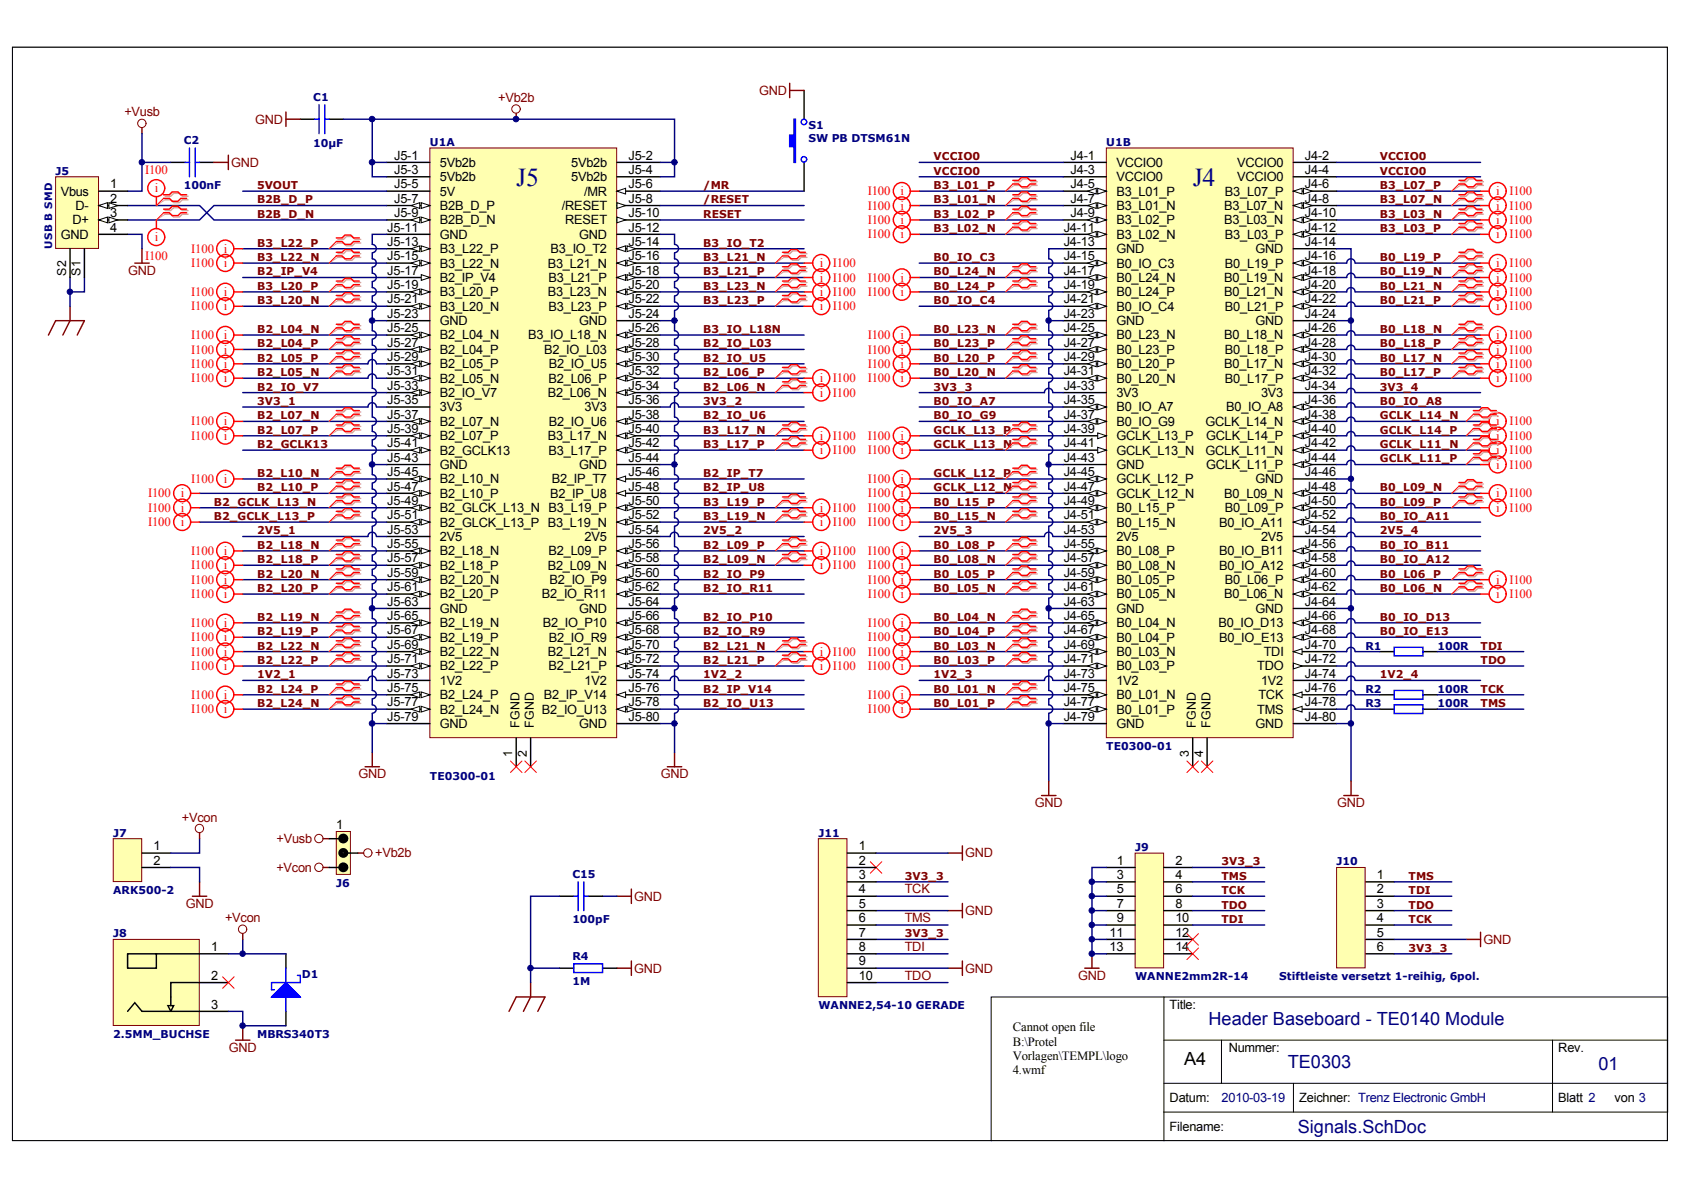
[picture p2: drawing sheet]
<svg xmlns="http://www.w3.org/2000/svg" width="297mm" height="210mm" viewBox="0 0 297 210" stroke-linecap="round" stroke-linejoin="round" font-family="sans-serif">
<defs><g id="words">
<g font-size="4.5" fill="#000080">
<text x="91.1" y="32.8">J5</text>
<text x="210.4" y="32.8">J4</text>
</g>
<g font-size="3.2" fill="#000080">
<text x="213.2" y="180.8">Header Baseboard - TE0140 Module</text>
<text x="227.1" y="188.4">TE0303</text>
<text x="282" y="188.6">01</text>
<text x="228.9" y="199.8">Signals.SchDoc</text>
</g>
<text font-size="3.2" x="208.9" y="187.9">A4</text>
<g font-size="2.3" fill="#800000">
<text x="87.9" y="18">+Vb2b</text>
<text x="133.9" y="16.7">GND</text>
<text x="21.9" y="20.5">+Vusb</text>
<text x="45" y="21.8">GND</text>
<text x="40.8" y="29.4">GND</text>
<text x="22.6" y="48.5">GND</text>
<text x="63.2" y="137.3">GND</text>
<text x="116.5" y="137.3">GND</text>
<text x="182.6" y="142.4">GND</text>
<text x="235.9" y="142.4">GND</text>
<text x="32.1" y="144.9">+Vcon</text>
<text x="48.8" y="148.7">+Vusb</text>
<text x="48.8" y="153.8">+Vcon</text>
<text x="66.2" y="151.2">+Vb2b</text>
<text x="170.3" y="151.2">GND</text>
<text x="32.8" y="160.1">GND</text>
<text x="111.9" y="158.9">GND</text>
<text x="159.6" y="157.6">TCK</text>
<text x="170.3" y="161.4">GND</text>
<text x="39.7" y="162.7">+Vcon</text>
<text x="159.6" y="167.7">TDI</text>
<text x="159.6" y="162.7">TMS</text>
<text x="261.7" y="166.5">GND</text>
<text x="111.9" y="171.6">GND</text>
<text x="159.6" y="172.8">TDO</text>
<text x="170.3" y="171.6">GND</text>
<text x="190.2" y="172.8">GND</text>
<text x="40.4" y="185.5">GND</text>
</g>
<g font-size="2.3">
<text x="69.5" y="28.1">J5-1</text>
<text x="77.6" y="29.4">5Vb2b</text>
<text x="100.8" y="29.4">5Vb2b</text>
<text x="110.9" y="28.1">J5-2</text>
<text x="188.8" y="28.1">J4-1</text>
<text x="196.9" y="29.4">VCCIO0</text>
<text x="218.2" y="29.4">VCCIO0</text>
<text x="230.2" y="28.1">J4-2</text>
<text x="10.7" y="34.5">Vbus</text>
<text x="19.5" y="33.2">1</text>
<text x="19.5" y="35.8">2</text>
<text x="69.5" y="30.7">J5-3</text>
<text x="69.5" y="33.2">J5-5</text>
<text x="69.5" y="35.8">J5-7</text>
<text x="77.6" y="32">5Vb2b</text>
<text x="77.6" y="34.5">5V</text>
<text x="100.8" y="32">5Vb2b</text>
<text x="103" y="34.5">/MR</text>
<text x="110.9" y="35.8">J5-8</text>
<text x="110.9" y="30.7">J5-4</text>
<text x="110.9" y="33.2">J5-6</text>
<text x="188.8" y="30.7">J4-3</text>
<text x="188.8" y="33.2">J4-5</text>
<text x="188.8" y="35.8">J4-7</text>
<text x="196.9" y="32">VCCIO0</text>
<text x="196.9" y="34.5">B3_L01_P</text>
<text x="216.1" y="34.5">B3_L07_P</text>
<text x="218.2" y="32">VCCIO0</text>
<text x="230.2" y="30.7">J4-4</text>
<text x="230.2" y="33.2">J4-6</text>
<text x="230.2" y="35.8">J4-8</text>
<text x="12.8" y="39.6">D+</text>
<text x="13.3" y="37">D-</text>
<text x="19.5" y="38.3">3</text>
<text x="19.5" y="40.8">4</text>
<text x="68.3" y="40.8">J5-11</text>
<text x="69.5" y="38.3">J5-9</text>
<text x="77.6" y="39.6">B2B_D_N</text>
<text x="77.6" y="37">B2B_D_P</text>
<text x="99.1" y="37">/RESET</text>
<text x="99.7" y="39.6">RESET</text>
<text x="110.9" y="38.3">J5-10</text>
<text x="110.9" y="40.8">J5-12</text>
<text x="187.6" y="40.8">J4-11</text>
<text x="188.8" y="38.3">J4-9</text>
<text x="196.9" y="37">B3_L01_N</text>
<text x="196.9" y="39.6">B3_L02_P</text>
<text x="215.9" y="37">B3_L07_N</text>
<text x="215.9" y="39.6">B3_L03_N</text>
<text x="230.2" y="38.3">J4-10</text>
<text x="230.2" y="40.8">J4-12</text>
<text x="10.8" y="42.1">GND</text>
<text x="68.3" y="43.4">J5-13</text>
<text x="68.3" y="45.9">J5-15</text>
<text x="77.6" y="42.1">GND</text>
<text x="77.6" y="44.6">B3_L22_P</text>
<text x="77.6" y="47.2">B3_L22_N</text>
<text x="96.6" y="47.2">B3_L21_N</text>
<text x="97.1" y="44.6">B3_IO_T2</text>
<text x="102.1" y="42.1">GND</text>
<text x="110.9" y="43.4">J5-14</text>
<text x="110.9" y="45.9">J5-16</text>
<text x="187.6" y="43.4">J4-13</text>
<text x="187.6" y="45.9">J4-15</text>
<text x="196.9" y="42.1">B3_L02_N</text>
<text x="196.9" y="44.6">GND</text>
<text x="196.9" y="47.2">B0_IO_C3</text>
<text x="216.1" y="42.1">B3_L03_P</text>
<text x="216.1" y="47.2">B0_L19_P</text>
<text x="221.5" y="44.6">GND</text>
<text x="230.2" y="43.4">J4-14</text>
<text x="230.2" y="45.9">J4-16</text>
<text x="68.3" y="48.5">J5-17</text>
<text x="68.3" y="51">J5-19</text>
<text x="68.3" y="53.5">J5-21</text>
<text x="77.6" y="49.7">B2_IP_V4</text>
<text x="77.6" y="52.3">B3_L20_P</text>
<text x="96.6" y="52.3">B3_L23_N</text>
<text x="96.7" y="49.7">B3_L21_P</text>
<text x="110.9" y="48.5">J5-18</text>
<text x="110.9" y="51">J5-20</text>
<text x="110.9" y="53.5">J5-22</text>
<text x="187.6" y="48.5">J4-17</text>
<text x="187.6" y="51">J4-19</text>
<text x="187.6" y="53.5">J4-21</text>
<text x="196.9" y="49.7">B0_L24_N</text>
<text x="196.9" y="52.3">B0_L24_P</text>
<text x="215.9" y="49.7">B0_L19_N</text>
<text x="215.9" y="52.3">B0_L21_N</text>
<text x="230.2" y="48.5">J4-18</text>
<text x="230.2" y="51">J4-20</text>
<text x="230.2" y="53.5">J4-22</text>
<text x="68.3" y="56.1">J5-23</text>
<text x="68.3" y="58.6">J5-25</text>
<text x="77.6" y="54.8">B3_L20_N</text>
<text x="77.6" y="57.3">GND</text>
<text x="77.6" y="59.9">B2_L04_N</text>
<text x="93.2" y="59.9">B3_IO_L18_N</text>
<text x="96.7" y="54.8">B3_L23_P</text>
<text x="102.1" y="57.3">GND</text>
<text x="110.9" y="56.1">J5-24</text>
<text x="110.9" y="58.6">J5-26</text>
<text x="187.6" y="56.1">J4-23</text>
<text x="187.6" y="58.6">J4-25</text>
<text x="196.9" y="54.8">B0_IO_C4</text>
<text x="196.9" y="57.3">GND</text>
<text x="196.9" y="59.9">B0_L23_N</text>
<text x="215.9" y="59.9">B0_L18_N</text>
<text x="216.1" y="54.8">B0_L21_P</text>
<text x="221.5" y="57.3">GND</text>
<text x="230.2" y="56.1">J4-24</text>
<text x="230.2" y="58.6">J4-26</text>
<text x="68.3" y="61.1">J5-27</text>
<text x="68.3" y="63.7">J5-29</text>
<text x="77.6" y="62.4">B2_L04_P</text>
<text x="77.6" y="65">B2_L05_P</text>
<text x="96" y="62.4">B2_IO_L03</text>
<text x="96.8" y="65">B2_IO_U5</text>
<text x="110.9" y="61.1">J5-28</text>
<text x="110.9" y="63.7">J5-30</text>
<text x="187.6" y="61.1">J4-27</text>
<text x="187.6" y="63.7">J4-29</text>
<text x="196.9" y="62.4">B0_L23_P</text>
<text x="196.9" y="65">B0_L20_P</text>
<text x="215.9" y="65">B0_L17_N</text>
<text x="216.1" y="62.4">B0_L18_P</text>
<text x="230.2" y="61.1">J4-28</text>
<text x="230.2" y="63.7">J4-30</text>
<text x="68.3" y="66.2">J5-31</text>
<text x="68.3" y="68.8">J5-33</text>
<text x="68.3" y="71.3">J5-35</text>
<text x="77.6" y="67.5">B2_L05_N</text>
<text x="77.6" y="70">B2_IO_V7</text>
<text x="96.6" y="70">B2_L06_N</text>
<text x="96.7" y="67.5">B2_L06_P</text>
<text x="110.9" y="66.2">J5-32</text>
<text x="110.9" y="68.8">J5-34</text>
<text x="110.9" y="71.3">J5-36</text>
<text x="187.6" y="66.2">J4-31</text>
<text x="187.6" y="68.8">J4-33</text>
<text x="187.6" y="71.3">J4-35</text>
<text x="196.9" y="67.5">B0_L20_N</text>
<text x="196.9" y="70">3V3</text>
<text x="216.1" y="67.5">B0_L17_P</text>
<text x="222.4" y="70">3V3</text>
<text x="230.2" y="66.2">J4-32</text>
<text x="230.2" y="68.8">J4-34</text>
<text x="230.2" y="71.3">J4-36</text>
<text x="68.3" y="73.8">J5-37</text>
<text x="68.3" y="76.4">J5-39</text>
<text x="77.6" y="72.6">3V3</text>
<text x="77.6" y="75.1">B2_L07_N</text>
<text x="77.6" y="77.6">B2_L07_P</text>
<text x="96.6" y="77.6">B3_L17_N</text>
<text x="96.8" y="75.1">B2_IO_U6</text>
<text x="103.1" y="72.6">3V3</text>
<text x="110.9" y="73.8">J5-38</text>
<text x="110.9" y="76.4">J5-40</text>
<text x="187.6" y="73.8">J4-37</text>
<text x="187.6" y="76.4">J4-39</text>
<text x="196.9" y="72.6">B0_IO_A7</text>
<text x="196.9" y="75.1">B0_IO_G9</text>
<text x="196.9" y="77.6">GCLK_L13_P</text>
<text x="212.6" y="75.1">GCLK_L14_N</text>
<text x="212.8" y="77.6">GCLK_L14_P</text>
<text x="216.3" y="72.6">B0_IO_A8</text>
<text x="230.2" y="73.8">J4-38</text>
<text x="230.2" y="76.4">J4-40</text>
<text x="68.3" y="78.9">J5-41</text>
<text x="68.3" y="81.5">J5-43</text>
<text x="68.3" y="84">J5-45</text>
<text x="77.6" y="80.2">B2_GCLK13</text>
<text x="77.6" y="82.7">GND</text>
<text x="96.7" y="80.2">B3_L17_P</text>
<text x="102.1" y="82.7">GND</text>
<text x="110.9" y="78.9">J5-42</text>
<text x="110.9" y="81.5">J5-44</text>
<text x="110.9" y="84">J5-46</text>
<text x="187.6" y="78.9">J4-41</text>
<text x="187.6" y="81.5">J4-43</text>
<text x="187.6" y="84">J4-45</text>
<text x="196.9" y="80.2">GCLK_L13_N</text>
<text x="196.9" y="82.7">GND</text>
<text x="212.6" y="80.2">GCLK_L11_N</text>
<text x="212.8" y="82.7">GCLK_L11_P</text>
<text x="230.2" y="78.9">J4-42</text>
<text x="230.2" y="81.5">J4-44</text>
<text x="230.2" y="84">J4-46</text>
<text x="68.3" y="86.5">J5-47</text>
<text x="68.3" y="89.1">J5-49</text>
<text x="77.6" y="85.3">B2_L10_N</text>
<text x="77.6" y="87.8">B2_L10_P</text>
<text x="97" y="87.8">B2_IP_U8</text>
<text x="97.3" y="85.3">B2_IP_T7</text>
<text x="110.9" y="86.5">J5-48</text>
<text x="110.9" y="89.1">J5-50</text>
<text x="187.6" y="86.5">J4-47</text>
<text x="187.6" y="89.1">J4-49</text>
<text x="196.9" y="85.3">GCLK_L12_P</text>
<text x="196.9" y="87.8">GCLK_L12_N</text>
<text x="215.9" y="87.8">B0_L09_N</text>
<text x="221.5" y="85.3">GND</text>
<text x="230.2" y="86.5">J4-48</text>
<text x="230.2" y="89.1">J4-50</text>
<text x="68.3" y="91.6">J5-51</text>
<text x="68.3" y="94.1">J5-53</text>
<text x="77.6" y="90.3">B2_GLCK_L13_N B3_L19_P</text>
<text x="77.6" y="92.9">B2_GLCK_L13_P B3_L19_N</text>
<text x="77.6" y="95.4">2V5</text>
<text x="103.1" y="95.4">2V5</text>
<text x="110.9" y="91.6">J5-52</text>
<text x="110.9" y="94.1">J5-54</text>
<text x="187.6" y="91.6">J4-51</text>
<text x="187.6" y="94.1">J4-53</text>
<text x="196.9" y="90.3">B0_L15_P</text>
<text x="196.9" y="92.9">B0_L15_N</text>
<text x="196.9" y="95.4">2V5</text>
<text x="215" y="92.9">B0_IO_A11</text>
<text x="216.1" y="90.3">B0_L09_P</text>
<text x="222.4" y="95.4">2V5</text>
<text x="230.2" y="91.6">J4-52</text>
<text x="230.2" y="94.1">J4-54</text>
<text x="68.3" y="96.7">J5-55</text>
<text x="68.3" y="99.2">J5-57</text>
<text x="68.3" y="101.8">J5-59</text>
<text x="77.6" y="97.9">B2_L18_N</text>
<text x="77.6" y="100.5">B2_L18_P</text>
<text x="96.6" y="100.5">B2_L09_N</text>
<text x="96.7" y="97.9">B2_L09_P</text>
<text x="110.9" y="96.7">J5-56</text>
<text x="110.9" y="99.2">J5-58</text>
<text x="110.9" y="101.8">J5-60</text>
<text x="187.6" y="96.7">J4-55</text>
<text x="187.6" y="99.2">J4-57</text>
<text x="187.6" y="101.8">J4-59</text>
<text x="196.9" y="97.9">B0_L08_P</text>
<text x="196.9" y="100.5">B0_L08_N</text>
<text x="215" y="97.9">B0_IO_B11</text>
<text x="215" y="100.5">B0_IO_A12</text>
<text x="230.2" y="96.7">J4-56</text>
<text x="230.2" y="99.2">J4-58</text>
<text x="230.2" y="101.8">J4-60</text>
<text x="68.3" y="104.3">J5-61</text>
<text x="68.3" y="106.8">J5-63</text>
<text x="77.6" y="103">B2_L20_N</text>
<text x="77.6" y="105.6">B2_L20_P</text>
<text x="95.6" y="105.6">B2_IO_R11</text>
<text x="96.9" y="103">B2_IO_P9</text>
<text x="110.9" y="104.3">J5-62</text>
<text x="110.9" y="106.8">J5-64</text>
<text x="187.6" y="104.3">J4-61</text>
<text x="187.6" y="106.8">J4-63</text>
<text x="196.9" y="103">B0_L05_P</text>
<text x="196.9" y="105.6">B0_L05_N</text>
<text x="215.9" y="105.6">B0_L06_N</text>
<text x="216.1" y="103">B0_L06_P</text>
<text x="230.2" y="104.3">J4-62</text>
<text x="230.2" y="106.8">J4-64</text>
<text x="68.3" y="109.4">J5-65</text>
<text x="68.3" y="111.9">J5-67</text>
<text x="77.6" y="108.1">GND</text>
<text x="77.6" y="110.6">B2_L19_N</text>
<text x="77.6" y="113.2">B2_L19_P</text>
<text x="95.7" y="110.6">B2_IO_P10</text>
<text x="96.8" y="113.2">B2_IO_R9</text>
<text x="102.1" y="108.1">GND</text>
<text x="110.9" y="109.4">J5-66</text>
<text x="110.9" y="111.9">J5-68</text>
<text x="187.6" y="109.4">J4-65</text>
<text x="187.6" y="111.9">J4-67</text>
<text x="196.9" y="108.1">GND</text>
<text x="196.9" y="110.6">B0_L04_N</text>
<text x="196.9" y="113.2">B0_L04_P</text>
<text x="214.9" y="110.6">B0_IO_D13</text>
<text x="215" y="113.2">B0_IO_E13</text>
<text x="221.5" y="108.1">GND</text>
<text x="230.2" y="109.4">J4-66</text>
<text x="230.2" y="111.9">J4-68</text>
<text x="68.3" y="114.4">J5-69</text>
<text x="68.3" y="117">J5-71</text>
<text x="68.3" y="119.5">J5-73</text>
<text x="77.6" y="115.7">B2_L22_N</text>
<text x="77.6" y="118.3">B2_L22_P</text>
<text x="96.6" y="115.7">B2_L21_N</text>
<text x="96.7" y="118.3">B2_L21_P</text>
<text x="110.9" y="114.4">J5-70</text>
<text x="110.9" y="117">J5-72</text>
<text x="110.9" y="119.5">J5-74</text>
<text x="187.6" y="114.4">J4-69</text>
<text x="187.6" y="117">J4-71</text>
<text x="187.6" y="119.5">J4-73</text>
<text x="196.9" y="115.7">B0_L03_N</text>
<text x="196.9" y="118.3">B0_L03_P</text>
<text x="221.8" y="118.3">TDO</text>
<text x="222.9" y="115.7">TDI</text>
<text x="230.2" y="114.4">J4-70</text>
<text x="230.2" y="117">J4-72</text>
<text x="230.2" y="119.5">J4-74</text>
<text x="68.3" y="122.1">J5-75</text>
<text x="68.3" y="124.6">J5-77</text>
<text x="77.6" y="120.8">1V2</text>
<text x="77.6" y="123.3">B2_L24_P</text>
<text x="77.6" y="125.9">B2_L24_N</text>
<text x="95.6" y="125.9">B2_IO_U13</text>
<text x="95.9" y="123.3">B2_IP_V14</text>
<text x="103.1" y="120.8">1V2</text>
<text x="110.9" y="122.1">J5-76</text>
<text x="110.9" y="124.6">J5-78</text>
<text x="187.6" y="122.1">J4-75</text>
<text x="187.6" y="124.6">J4-77</text>
<text x="196.9" y="120.8">1V2</text>
<text x="196.9" y="123.3">B0_L01_N</text>
<text x="196.9" y="125.9">B0_L01_P</text>
<text x="221.8" y="125.9">TMS</text>
<text x="222" y="123.3">TCK</text>
<text x="222.4" y="120.8">1V2</text>
<text x="230.2" y="122.1">J4-76</text>
<text x="230.2" y="124.6">J4-78</text>
<text x="68.3" y="127.1">J5-79</text>
<text x="77.6" y="128.4">GND</text>
<text x="102.1" y="128.4">GND</text>
<text x="110.9" y="127.1">J5-80</text>
<text x="187.6" y="127.1">J4-79</text>
<text x="196.9" y="128.4">GND</text>
<text x="221.5" y="128.4">GND</text>
<text x="230.2" y="127.1">J4-80</text>
<text x="27.1" y="150">1</text>
<text x="59.3" y="146.2">1</text>
<text x="151.5" y="150">1</text>
<text x="27.1" y="152.5">2</text>
<text x="151.5" y="152.5">2</text>
<text x="151.5" y="155.1">3</text>
<text x="197" y="152.5">1</text>
<text x="197" y="155.1">3</text>
<text x="207.3" y="152.5">2</text>
<text x="207.3" y="155.1">4</text>
<text x="242.9" y="155.1">1</text>
<text x="151.5" y="157.6">4</text>
<text x="151.5" y="160.1">5</text>
<text x="197" y="157.6">5</text>
<text x="197" y="160.1">7</text>
<text x="207.3" y="157.6">6</text>
<text x="207.3" y="160.1">8</text>
<text x="242.9" y="157.6">2</text>
<text x="242.9" y="160.1">3</text>
<text x="37.2" y="167.7">1</text>
<text x="151.5" y="162.7">6</text>
<text x="151.5" y="165.2">7</text>
<text x="151.5" y="167.7">8</text>
<text x="195.7" y="165.2">11</text>
<text x="195.7" y="167.7">13</text>
<text x="197" y="162.7">9</text>
<text x="207.3" y="162.7">10</text>
<text x="207.3" y="165.2">12</text>
<text x="207.3" y="167.7">14</text>
<text x="242.9" y="162.7">4</text>
<text x="242.9" y="165.2">5</text>
<text x="242.9" y="167.7">6</text>
<text x="37.2" y="172.8">2</text>
<text x="151.5" y="170.3">9</text>
<text x="151.5" y="172.8">10</text>
<text x="37.2" y="177.9">3</text>
<text x="206.3" y="177.9">Title:</text>
<text x="216.7" y="185.5">Nummer:</text>
<text x="274.9" y="185.5">Rev.</text>
<text x="206.3" y="194.4">Datum:</text>
<text x="229.2" y="194.4">Zeichner: Trenz Electronic GmbH</text>
<text x="274.9" y="194.4">Blatt 2</text>
<text x="284.8" y="194.4">von 3</text>
<text x="206.3" y="199.5">Filename:</text>
</g>
<text font-size="2.3" fill="#000080" x="215.5" y="194.4">2010-03-19</text>
<g font-size="2.2" fill="#f00">
<text x="25.6" y="30.6">I100</text>
<text x="27.3" y="33.9">i</text>
<text x="153.1" y="34.4">I100</text>
<text x="158.8" y="34.4">i</text>
<text x="263.9" y="34.4">i</text>
<text x="266.2" y="34.4">I100</text>
<text x="153.1" y="37">I100</text>
<text x="153.1" y="39.5">I100</text>
<text x="158.8" y="37">i</text>
<text x="158.8" y="39.5">i</text>
<text x="263.9" y="37">i</text>
<text x="263.9" y="39.5">i</text>
<text x="266.2" y="37">I100</text>
<text x="266.2" y="39.5">I100</text>
<text x="25.6" y="45.9">I100</text>
<text x="27.3" y="42.6">i</text>
<text x="33.7" y="44.6">I100</text>
<text x="33.7" y="47.1">I100</text>
<text x="39.5" y="44.6">i</text>
<text x="39.5" y="47.1">i</text>
<text x="144.6" y="47.1">i</text>
<text x="146.9" y="47.1">I100</text>
<text x="153.1" y="42.1">I100</text>
<text x="158.8" y="42.1">i</text>
<text x="263.9" y="42.1">i</text>
<text x="263.9" y="47.1">i</text>
<text x="266.2" y="42.1">I100</text>
<text x="266.2" y="47.1">I100</text>
<text x="33.7" y="52.2">I100</text>
<text x="39.5" y="52.2">i</text>
<text x="144.6" y="49.7">i</text>
<text x="144.6" y="52.2">i</text>
<text x="146.9" y="49.7">I100</text>
<text x="146.9" y="52.2">I100</text>
<text x="153.1" y="49.7">I100</text>
<text x="153.1" y="52.2">I100</text>
<text x="158.8" y="49.7">i</text>
<text x="158.8" y="52.2">i</text>
<text x="263.9" y="49.7">i</text>
<text x="263.9" y="52.2">i</text>
<text x="266.2" y="49.7">I100</text>
<text x="266.2" y="52.2">I100</text>
<text x="33.7" y="54.7">I100</text>
<text x="33.7" y="59.8">I100</text>
<text x="39.5" y="54.7">i</text>
<text x="39.5" y="59.8">i</text>
<text x="144.6" y="54.7">i</text>
<text x="146.9" y="54.7">I100</text>
<text x="153.1" y="59.8">I100</text>
<text x="158.8" y="59.8">i</text>
<text x="263.9" y="54.7">i</text>
<text x="263.9" y="59.8">i</text>
<text x="266.2" y="54.7">I100</text>
<text x="266.2" y="59.8">I100</text>
<text x="33.7" y="62.4">I100</text>
<text x="33.7" y="64.9">I100</text>
<text x="39.5" y="62.4">i</text>
<text x="39.5" y="64.9">i</text>
<text x="153.1" y="62.4">I100</text>
<text x="153.1" y="64.9">I100</text>
<text x="158.8" y="62.4">i</text>
<text x="158.8" y="64.9">i</text>
<text x="263.9" y="62.4">i</text>
<text x="263.9" y="64.9">i</text>
<text x="266.2" y="62.4">I100</text>
<text x="266.2" y="64.9">I100</text>
<text x="33.7" y="67.4">I100</text>
<text x="39.5" y="67.4">i</text>
<text x="144.6" y="70">i</text>
<text x="144.6" y="67.4">i</text>
<text x="146.9" y="70">I100</text>
<text x="146.9" y="67.4">I100</text>
<text x="153.1" y="67.4">I100</text>
<text x="158.8" y="67.4">i</text>
<text x="263.9" y="67.4">i</text>
<text x="266.2" y="67.4">I100</text>
<text x="33.7" y="75.1">I100</text>
<text x="33.7" y="77.6">I100</text>
<text x="39.5" y="75.1">i</text>
<text x="39.5" y="77.6">i</text>
<text x="144.6" y="77.6">i</text>
<text x="146.9" y="77.6">I100</text>
<text x="153.1" y="77.6">I100</text>
<text x="158.8" y="77.6">i</text>
<text x="263.9" y="77.6">i</text>
<text x="263.9" y="75.1">i</text>
<text x="266.2" y="77.6">I100</text>
<text x="266.2" y="75.1">I100</text>
<text x="144.6" y="80.1">i</text>
<text x="146.9" y="80.1">I100</text>
<text x="153.1" y="80.1">I100</text>
<text x="158.8" y="80.1">i</text>
<text x="263.9" y="82.7">i</text>
<text x="263.9" y="80.1">i</text>
<text x="266.2" y="82.7">I100</text>
<text x="266.2" y="80.1">I100</text>
<text x="26.1" y="87.7">I100</text>
<text x="31.9" y="87.7">i</text>
<text x="33.7" y="85.2">I100</text>
<text x="39.5" y="85.2">i</text>
<text x="153.1" y="85.2">I100</text>
<text x="153.1" y="87.7">I100</text>
<text x="158.8" y="85.2">i</text>
<text x="158.8" y="87.7">i</text>
<text x="263.9" y="87.7">i</text>
<text x="266.2" y="87.7">I100</text>
<text x="26.1" y="90.3">I100</text>
<text x="26.1" y="92.8">I100</text>
<text x="31.9" y="90.3">i</text>
<text x="31.9" y="92.8">i</text>
<text x="144.6" y="92.8">i</text>
<text x="144.6" y="90.3">i</text>
<text x="146.9" y="92.8">I100</text>
<text x="146.9" y="90.3">I100</text>
<text x="153.1" y="90.3">I100</text>
<text x="153.1" y="92.8">I100</text>
<text x="158.8" y="90.3">i</text>
<text x="158.8" y="92.8">i</text>
<text x="263.9" y="90.3">i</text>
<text x="266.2" y="90.3">I100</text>
<text x="33.7" y="97.9">I100</text>
<text x="33.7" y="100.4">I100</text>
<text x="39.5" y="97.9">i</text>
<text x="39.5" y="100.4">i</text>
<text x="144.6" y="100.4">i</text>
<text x="144.6" y="97.9">i</text>
<text x="146.9" y="100.4">I100</text>
<text x="146.9" y="97.9">I100</text>
<text x="153.1" y="97.9">I100</text>
<text x="153.1" y="100.4">I100</text>
<text x="158.8" y="97.9">i</text>
<text x="158.8" y="100.4">i</text>
<text x="33.7" y="103">I100</text>
<text x="33.7" y="105.5">I100</text>
<text x="39.5" y="103">i</text>
<text x="39.5" y="105.5">i</text>
<text x="153.1" y="103">I100</text>
<text x="153.1" y="105.5">I100</text>
<text x="158.8" y="103">i</text>
<text x="158.8" y="105.5">i</text>
<text x="263.9" y="105.5">i</text>
<text x="263.9" y="103">i</text>
<text x="266.2" y="105.5">I100</text>
<text x="266.2" y="103">I100</text>
<text x="33.7" y="110.6">I100</text>
<text x="33.7" y="113.1">I100</text>
<text x="39.5" y="110.6">i</text>
<text x="39.5" y="113.1">i</text>
<text x="153.1" y="110.6">I100</text>
<text x="153.1" y="113.1">I100</text>
<text x="158.8" y="110.6">i</text>
<text x="158.8" y="113.1">i</text>
<text x="33.7" y="115.7">I100</text>
<text x="33.7" y="118.2">I100</text>
<text x="39.5" y="115.7">i</text>
<text x="39.5" y="118.2">i</text>
<text x="144.6" y="118.2">i</text>
<text x="144.6" y="115.7">i</text>
<text x="146.9" y="118.2">I100</text>
<text x="146.9" y="115.7">I100</text>
<text x="153.1" y="115.7">I100</text>
<text x="153.1" y="118.2">I100</text>
<text x="158.8" y="115.7">i</text>
<text x="158.8" y="118.2">i</text>
<text x="33.7" y="123.3">I100</text>
<text x="33.7" y="125.8">I100</text>
<text x="39.5" y="123.3">i</text>
<text x="39.5" y="125.8">i</text>
<text x="153.1" y="123.3">I100</text>
<text x="153.1" y="125.8">I100</text>
<text x="158.8" y="123.3">i</text>
<text x="158.8" y="125.8">i</text>
</g>
<g font-size="2.2">
<text x="11.7" y="48.7" transform="rotate(-90 11.7 48.7)">S2</text>
<text x="14.2" y="48.7" transform="rotate(-90 14.2 48.7)">S1</text>
<text x="91.6" y="128.4" transform="rotate(-90 91.6 128.4)">FGND</text>
<text x="94.2" y="128.4" transform="rotate(-90 94.2 128.4)">FGND</text>
<text x="211" y="128.4" transform="rotate(-90 211 128.4)">FGND</text>
<text x="213.5" y="128.4" transform="rotate(-90 213.5 128.4)">FGND</text>
<text x="90.4" y="133.5" transform="rotate(-90 90.4 133.5)">1</text>
<text x="92.9" y="133.5" transform="rotate(-90 92.9 133.5)">2</text>
<text x="209.7" y="133.5" transform="rotate(-90 209.7 133.5)">3</text>
<text x="212.2" y="133.5" transform="rotate(-90 212.2 133.5)">4</text>
<text x="178.6" y="181.9">Cannot open file</text>
<text x="178.6" y="184.4">B:\Protel</text>
<text x="178.6" y="187">Vorlagen\TEMPL\logo</text>
<text x="178.6" y="189.5">4.wmf</text>
</g>
<g font-size="1.9" fill="#000080">
<text x="55.3" y="17.9">C1</text>
<text x="142.6" y="22.7">S1</text>
<text x="32.4" y="25.5">C2</text>
<text x="55.3" y="26">10µF</text>
<text x="75.8" y="25.7">U1A</text>
<text x="142.6" y="25">SW PB DTSM61N</text>
<text x="195.1" y="25.7">U1B</text>
<text x="9.8" y="30.8">J5</text>
<text x="32.4" y="33.3">100nF</text>
<text x="240.8" y="114.6">R1</text>
<text x="253.5" y="114.6">100R</text>
<text x="240.8" y="124.7">R3</text>
<text x="240.8" y="122.2">R2</text>
<text x="253.5" y="124.7">100R</text>
<text x="253.5" y="122.2">100R</text>
<text x="75.8" y="137.7">TE0300-01</text>
<text x="195.1" y="132.3">TE0300-01</text>
<text x="20" y="147.6">J7</text>
<text x="144.4" y="147.6">J11</text>
<text x="101" y="154.9">C15</text>
<text x="200.2" y="150.1">J9</text>
<text x="235.8" y="152.6">J10</text>
<text x="20" y="157.7">ARK500-2</text>
<text x="59.3" y="156.4">J6</text>
<text x="20" y="165.3">J8</text>
<text x="101" y="162.8">100pF</text>
<text x="53.2" y="172.4">D1</text>
<text x="101" y="169.4">R4</text>
<text x="101" y="173.7">1M</text>
<text x="200.2" y="172.9">WANNE2mm2R-14</text>
<text x="225.6" y="172.9">Stiftleiste versetzt 1-reihig, 6pol.</text>
<text x="144.4" y="178">WANNE2,54-10 GERADE</text>
<text x="20" y="183.1">2.5MM_BUCHSE</text>
<text x="45.4" y="183.1">MBRS340T3</text>
</g>
<g font-size="1.9" fill="#800000">
<text x="164.7" y="28.3">VCCIO0</text>
<text x="243.4" y="28.3">VCCIO0</text>
<text x="45.4" y="35.9">B2B_D_P</text>
<text x="45.4" y="33.3">5VOUT</text>
<text x="124.1" y="33.3">/MR</text>
<text x="124.1" y="35.9">/RESET</text>
<text x="164.7" y="33.3">B3_L01_P</text>
<text x="164.7" y="35.9">B3_L01_N</text>
<text x="164.7" y="30.8">VCCIO0</text>
<text x="243.4" y="33.3">B3_L07_P</text>
<text x="243.4" y="35.9">B3_L07_N</text>
<text x="243.4" y="30.8">VCCIO0</text>
<text x="45.4" y="38.4">B2B_D_N</text>
<text x="124.1" y="38.4">RESET</text>
<text x="164.7" y="38.4">B3_L02_P</text>
<text x="164.7" y="41">B3_L02_N</text>
<text x="243.4" y="41">B3_L03_P</text>
<text x="243.4" y="38.4">B3_L03_N</text>
<text x="45.4" y="43.5">B3_L22_P</text>
<text x="45.4" y="46">B3_L22_N</text>
<text x="124.1" y="46">B3_L21_N</text>
<text x="124.1" y="43.5">B3_IO_T2</text>
<text x="164.7" y="46">B0_IO_C3</text>
<text x="243.4" y="46">B0_L19_P</text>
<text x="45.4" y="51.1">B3_L20_P</text>
<text x="45.4" y="53.7">B3_L20_N</text>
<text x="45.4" y="48.6">B2_IP_V4</text>
<text x="124.1" y="48.6">B3_L21_P</text>
<text x="124.1" y="53.7">B3_L23_P</text>
<text x="124.1" y="51.1">B3_L23_N</text>
<text x="164.7" y="51.1">B0_L24_P</text>
<text x="164.7" y="48.6">B0_L24_N</text>
<text x="164.7" y="53.7">B0_IO_C4</text>
<text x="243.4" y="48.6">B0_L19_N</text>
<text x="243.4" y="53.7">B0_L21_P</text>
<text x="243.4" y="51.1">B0_L21_N</text>
<text x="45.4" y="58.7">B2_L04_N</text>
<text x="124.1" y="58.7">B3_IO_L18N</text>
<text x="164.7" y="58.7">B0_L23_N</text>
<text x="243.4" y="58.7">B0_L18_N</text>
<text x="45.4" y="63.8">B2_L05_P</text>
<text x="45.4" y="61.3">B2_L04_P</text>
<text x="124.1" y="63.8">B2_IO_U5</text>
<text x="124.1" y="61.3">B2_IO_L03</text>
<text x="164.7" y="63.8">B0_L20_P</text>
<text x="164.7" y="61.3">B0_L23_P</text>
<text x="243.4" y="63.8">B0_L17_N</text>
<text x="243.4" y="61.3">B0_L18_P</text>
<text x="45.4" y="66.3">B2_L05_N</text>
<text x="45.4" y="68.9">B2_IO_V7</text>
<text x="45.4" y="71.4">3V3_1</text>
<text x="124.1" y="66.3">B2_L06_P</text>
<text x="124.1" y="68.9">B2_L06_N</text>
<text x="124.1" y="71.4">3V3_2</text>
<text x="164.7" y="66.3">B0_L20_N</text>
<text x="164.7" y="71.4">B0_IO_A7</text>
<text x="164.7" y="68.9">3V3_3</text>
<text x="243.4" y="66.3">B0_L17_P</text>
<text x="243.4" y="71.4">B0_IO_A8</text>
<text x="243.4" y="68.9">3V3_4</text>
<text x="45.4" y="76.5">B2_L07_P</text>
<text x="45.4" y="74">B2_L07_N</text>
<text x="124.1" y="76.5">B3_L17_N</text>
<text x="124.1" y="74">B2_IO_U6</text>
<text x="164.7" y="76.5">GCLK_L13_P</text>
<text x="164.7" y="74">B0_IO_G9</text>
<text x="243.4" y="76.5">GCLK_L14_P</text>
<text x="243.4" y="74">GCLK_L14_N</text>
<text x="45.4" y="79">B2_GCLK13</text>
<text x="124.1" y="79">B3_L17_P</text>
<text x="164.7" y="79">GCLK_L13_N</text>
<text x="243.4" y="81.6">GCLK_L11_P</text>
<text x="243.4" y="79">GCLK_L11_N</text>
<text x="37.7" y="89.2">B2_GCLK_L13_N</text>
<text x="45.4" y="86.6">B2_L10_P</text>
<text x="45.4" y="84.1">B2_L10_N</text>
<text x="124.1" y="89.2">B3_L19_P</text>
<text x="124.1" y="84.1">B2_IP_T7</text>
<text x="124.1" y="86.6">B2_IP_U8</text>
<text x="164.7" y="84.1">GCLK_L12_P</text>
<text x="164.7" y="86.6">GCLK_L12_N</text>
<text x="164.7" y="89.2">B0_L15_P</text>
<text x="243.4" y="89.2">B0_L09_P</text>
<text x="243.4" y="86.6">B0_L09_N</text>
<text x="37.7" y="91.7">B2_GCLK_L13_P</text>
<text x="45.4" y="94.3">2V5_1</text>
<text x="124.1" y="91.7">B3_L19_N</text>
<text x="124.1" y="94.3">2V5_2</text>
<text x="164.7" y="91.7">B0_L15_N</text>
<text x="164.7" y="94.3">2V5_3</text>
<text x="243.4" y="91.7">B0_IO_A11</text>
<text x="243.4" y="94.3">2V5_4</text>
<text x="45.4" y="99.3">B2_L18_P</text>
<text x="45.4" y="96.8">B2_L18_N</text>
<text x="45.4" y="101.9">B2_L20_N</text>
<text x="124.1" y="96.8">B2_L09_P</text>
<text x="124.1" y="99.3">B2_L09_N</text>
<text x="124.1" y="101.9">B2_IO_P9</text>
<text x="164.7" y="101.9">B0_L05_P</text>
<text x="164.7" y="96.8">B0_L08_P</text>
<text x="164.7" y="99.3">B0_L08_N</text>
<text x="243.4" y="101.9">B0_L06_P</text>
<text x="243.4" y="96.8">B0_IO_B11</text>
<text x="243.4" y="99.3">B0_IO_A12</text>
<text x="45.4" y="104.4">B2_L20_P</text>
<text x="124.1" y="104.4">B2_IO_R11</text>
<text x="164.7" y="104.4">B0_L05_N</text>
<text x="243.4" y="104.4">B0_L06_N</text>
<text x="45.4" y="112">B2_L19_P</text>
<text x="45.4" y="109.5">B2_L19_N</text>
<text x="124.1" y="109.5">B2_IO_P10</text>
<text x="124.1" y="112">B2_IO_R9</text>
<text x="164.7" y="112">B0_L04_P</text>
<text x="164.7" y="109.5">B0_L04_N</text>
<text x="243.4" y="112">B0_IO_E13</text>
<text x="243.4" y="109.5">B0_IO_D13</text>
<text x="45.4" y="117.1">B2_L22_P</text>
<text x="45.4" y="114.6">B2_L22_N</text>
<text x="45.4" y="119.6">1V2_1</text>
<text x="124.1" y="117.1">B2_L21_P</text>
<text x="124.1" y="114.6">B2_L21_N</text>
<text x="124.1" y="119.6">1V2_2</text>
<text x="164.7" y="117.1">B0_L03_P</text>
<text x="164.7" y="114.6">B0_L03_N</text>
<text x="164.7" y="119.6">1V2_3</text>
<text x="243.4" y="119.6">1V2_4</text>
<text x="261.2" y="114.6">TDI</text>
<text x="261.2" y="117.1">TDO</text>
<text x="45.4" y="122.2">B2_L24_P</text>
<text x="45.4" y="124.7">B2_L24_N</text>
<text x="124.1" y="124.7">B2_IO_U13</text>
<text x="124.1" y="122.2">B2_IP_V14</text>
<text x="164.7" y="124.7">B0_L01_P</text>
<text x="164.7" y="122.2">B0_L01_N</text>
<text x="261.2" y="124.7">TMS</text>
<text x="261.2" y="122.2">TCK</text>
<text x="159.6" y="155.2">3V3_3</text>
<text x="215.5" y="155.2">TMS</text>
<text x="215.5" y="152.6">3V3_3</text>
<text x="248.5" y="155.2">TMS</text>
<text x="215.5" y="157.7">TCK</text>
<text x="215.5" y="160.3">TDO</text>
<text x="248.5" y="157.7">TDI</text>
<text x="248.5" y="160.3">TDO</text>
<text x="159.6" y="165.3">3V3_3</text>
<text x="215.5" y="162.8">TDI</text>
<text x="248.5" y="162.8">TCK</text>
<text x="248.5" y="167.9">3V3_3</text>
</g>
<text font-size="1.8" fill="#000080" x="9.2" y="43.9" transform="rotate(-90 9.2 43.9)">USB B SMD</text>
</g></defs>
<path d="M2.2 8.3h291.9v192.9h-291.9z" fill="#fff" stroke="#000" stroke-width=".18"/>
<path d="M205.3 175.9h88.9v20.3h-88.9zM205.3 175.9h-30.5v25.3M205.3 183.5h88.9M205.3 196.2v5M215.5 183.5v7.6h-10.2M215.5 191.1h78.7M228.1 191.1v5.1M273.8 183.5v12.7" fill="none" stroke="#000" stroke-width=".18"/>
<path d="M235.8 33.7h25.4M235.8 36.3h25.4M235.8 38.8h25.4M235.8 41.3h25.4" fill="none" stroke="#000080" stroke-width=".25"/>
<path d="M75.8 26.1h33v104h-33z" fill="#ffffb0" stroke="#800000" stroke-width=".18"/>
<path d="M108.8 36.3h7.6" fill="none" stroke="#000" stroke-width=".25"/>
<path d="M108.8 35.7l1.5 .6-1.5 .5z" fill="#fff" stroke="#000" stroke-width=".18"/>
<path d="M68.2 38.8h7.6" fill="none" stroke="#000" stroke-width=".25"/>
<g fill="#fff" stroke="#000" stroke-width=".18">
<path d="M74.3 38.3l1.5 .5-1.5 .5z"/>
<path d="M72.5 38.8l1.5-.5v1z"/>
</g>
<path d="M108.8 38.8h7.6" fill="none" stroke="#000" stroke-width=".25"/>
<path d="M108.8 38.3l1.5 .5-1.5 .5z" fill="#fff" stroke="#000" stroke-width=".18"/>
<path d="M68.2 41.3h7.6M68.2 43.9h7.6M108.8 41.3h7.6" fill="none" stroke="#000" stroke-width=".25"/>
<g fill="#fff" stroke="#000" stroke-width=".18">
<path d="M74.3 43.4l1.5 .5-1.5 .5z"/>
<path d="M72.5 43.9l1.5-.5v1z"/>
</g>
<path d="M108.8 43.9h7.6" fill="none" stroke="#000" stroke-width=".25"/>
<g fill="#fff" stroke="#000" stroke-width=".18">
<path d="M108.8 43.9l1.5-.5v1z"/>
<path d="M110.6 43.4l1.5 .5-1.5 .5z"/>
</g>
<path d="M68.2 46.4h7.6" fill="none" stroke="#000" stroke-width=".25"/>
<g fill="#fff" stroke="#000" stroke-width=".18">
<path d="M74.3 45.9l1.5 .5-1.5 .5z"/>
<path d="M72.5 46.4l1.5-.5v1z"/>
</g>
<path d="M108.8 46.4h7.6" fill="none" stroke="#000" stroke-width=".25"/>
<g fill="#fff" stroke="#000" stroke-width=".18">
<path d="M108.8 46.4l1.5-.5v1z"/>
<path d="M110.6 45.9l1.5 .5-1.5 .5z"/>
</g>
<path d="M68.2 48.9h7.6" fill="none" stroke="#000" stroke-width=".25"/>
<path d="M74.3 48.4l1.5 .5-1.5 .6z" fill="#fff" stroke="#000" stroke-width=".18"/>
<path d="M108.8 48.9h7.6" fill="none" stroke="#000" stroke-width=".25"/>
<g fill="#fff" stroke="#000" stroke-width=".18">
<path d="M108.8 48.9l1.5-.5v1.1z"/>
<path d="M110.6 48.4l1.5 .5-1.5 .6z"/>
</g>
<path d="M68.2 51.5h7.6" fill="none" stroke="#000" stroke-width=".25"/>
<g fill="#fff" stroke="#000" stroke-width=".18">
<path d="M74.3 51l1.5 .5-1.5 .5z"/>
<path d="M72.5 51.5l1.5-.5v1z"/>
</g>
<path d="M108.8 51.5h7.6" fill="none" stroke="#000" stroke-width=".25"/>
<g fill="#fff" stroke="#000" stroke-width=".18">
<path d="M108.8 51.5l1.5-.5v1z"/>
<path d="M110.6 51l1.5 .5-1.5 .5z"/>
</g>
<path d="M68.2 54h7.6" fill="none" stroke="#000" stroke-width=".25"/>
<g fill="#fff" stroke="#000" stroke-width=".18">
<path d="M74.3 53.5l1.5 .5-1.5 .5z"/>
<path d="M72.5 54l1.5-.5v1z"/>
</g>
<path d="M108.8 54h7.6" fill="none" stroke="#000" stroke-width=".25"/>
<g fill="#fff" stroke="#000" stroke-width=".18">
<path d="M108.8 54l1.5-.5v1z"/>
<path d="M110.6 53.5l1.5 .5-1.5 .5z"/>
</g>
<path d="M68.2 56.6h7.6M68.2 59.1h7.6M108.8 56.6h7.6" fill="none" stroke="#000" stroke-width=".25"/>
<g fill="#fff" stroke="#000" stroke-width=".18">
<path d="M74.3 58.6l1.5 .5-1.5 .5z"/>
<path d="M72.5 59.1l1.5-.5v1z"/>
</g>
<path d="M108.8 59.1h7.6" fill="none" stroke="#000" stroke-width=".25"/>
<g fill="#fff" stroke="#000" stroke-width=".18">
<path d="M108.8 59.1l1.5-.5v1z"/>
<path d="M110.6 58.6l1.5 .5-1.5 .5z"/>
</g>
<path d="M68.2 61.6h7.6" fill="none" stroke="#000" stroke-width=".25"/>
<g fill="#fff" stroke="#000" stroke-width=".18">
<path d="M74.3 61.1l1.5 .5-1.5 .5z"/>
<path d="M72.5 61.6l1.5-.5v1z"/>
</g>
<path d="M108.8 61.6h7.6" fill="none" stroke="#000" stroke-width=".25"/>
<g fill="#fff" stroke="#000" stroke-width=".18">
<path d="M108.8 61.6l1.5-.5v1z"/>
<path d="M110.6 61.1l1.5 .5-1.5 .5z"/>
</g>
<path d="M68.2 64.2h7.6" fill="none" stroke="#000" stroke-width=".25"/>
<g fill="#fff" stroke="#000" stroke-width=".18">
<path d="M74.3 63.7l1.5 .5-1.5 .5z"/>
<path d="M72.5 64.2l1.5-.5v1z"/>
</g>
<path d="M108.8 64.2h7.6" fill="none" stroke="#000" stroke-width=".25"/>
<g fill="#fff" stroke="#000" stroke-width=".18">
<path d="M108.8 64.2l1.5-.5v1z"/>
<path d="M110.6 63.7l1.5 .5-1.5 .5z"/>
</g>
<path d="M68.2 66.7h7.6" fill="none" stroke="#000" stroke-width=".25"/>
<g fill="#fff" stroke="#000" stroke-width=".18">
<path d="M74.3 66.2l1.5 .5-1.5 .5z"/>
<path d="M72.5 66.7l1.5-.5v1z"/>
</g>
<path d="M108.8 66.7h7.6" fill="none" stroke="#000" stroke-width=".25"/>
<g fill="#fff" stroke="#000" stroke-width=".18">
<path d="M108.8 66.7l1.5-.5v1z"/>
<path d="M110.6 66.2l1.5 .5-1.5 .5z"/>
</g>
<path d="M68.2 69.3h7.6" fill="none" stroke="#000" stroke-width=".25"/>
<g fill="#fff" stroke="#000" stroke-width=".18">
<path d="M74.3 68.7l1.5 .6-1.5 .5z"/>
<path d="M72.5 69.3l1.5-.6v1.1z"/>
</g>
<path d="M108.8 69.3h7.6" fill="none" stroke="#000" stroke-width=".25"/>
<g fill="#fff" stroke="#000" stroke-width=".18">
<path d="M108.8 69.3l1.5-.6v1.1z"/>
<path d="M110.6 68.7l1.5 .6-1.5 .5z"/>
</g>
<path d="M68.2 71.8h7.6M68.2 74.3h7.6M108.8 71.8h7.6" fill="none" stroke="#000" stroke-width=".25"/>
<g fill="#fff" stroke="#000" stroke-width=".18">
<path d="M74.3 73.8l1.5 .5-1.5 .5z"/>
<path d="M72.5 74.3l1.5-.5v1z"/>
</g>
<path d="M108.8 74.3h7.6" fill="none" stroke="#000" stroke-width=".25"/>
<g fill="#fff" stroke="#000" stroke-width=".18">
<path d="M108.8 74.3l1.5-.5v1z"/>
<path d="M110.6 73.8l1.5 .5-1.5 .5z"/>
</g>
<path d="M68.2 76.9h7.6" fill="none" stroke="#000" stroke-width=".25"/>
<g fill="#fff" stroke="#000" stroke-width=".18">
<path d="M74.3 76.4l1.5 .5-1.5 .5z"/>
<path d="M72.5 76.9l1.5-.5v1z"/>
</g>
<path d="M108.8 76.9h7.6" fill="none" stroke="#000" stroke-width=".25"/>
<g fill="#fff" stroke="#000" stroke-width=".18">
<path d="M108.8 76.9l1.5-.5v1z"/>
<path d="M110.6 76.4l1.5 .5-1.5 .5z"/>
</g>
<path d="M68.2 79.4h7.6" fill="none" stroke="#000" stroke-width=".25"/>
<g fill="#fff" stroke="#000" stroke-width=".18">
<path d="M74.3 78.9l1.5 .5-1.5 .5z"/>
<path d="M72.5 79.4l1.5-.5v1z"/>
</g>
<path d="M108.8 79.4h7.6" fill="none" stroke="#000" stroke-width=".25"/>
<g fill="#fff" stroke="#000" stroke-width=".18">
<path d="M108.8 79.4l1.5-.5v1z"/>
<path d="M110.6 78.9l1.5 .5-1.5 .5z"/>
</g>
<path d="M68.2 81.9h7.6M68.2 84.5h7.6M108.8 81.9h7.6" fill="none" stroke="#000" stroke-width=".25"/>
<g fill="#fff" stroke="#000" stroke-width=".18">
<path d="M74.3 84l1.5 .5-1.5 .5z"/>
<path d="M72.5 84.5l1.5-.5v1z"/>
</g>
<path d="M108.8 84.5h7.6" fill="none" stroke="#000" stroke-width=".25"/>
<path d="M108.8 84.5l1.5-.5v1z" fill="#fff" stroke="#000" stroke-width=".18"/>
<path d="M68.2 87h7.6" fill="none" stroke="#000" stroke-width=".25"/>
<g fill="#fff" stroke="#000" stroke-width=".18">
<path d="M74.3 86.5l1.5 .5-1.5 .5z"/>
<path d="M72.5 87l1.5-.5v1z"/>
</g>
<path d="M108.8 87h7.6" fill="none" stroke="#000" stroke-width=".25"/>
<path d="M108.8 87l1.5-.5v1z" fill="#fff" stroke="#000" stroke-width=".18"/>
<path d="M68.2 89.6h7.6" fill="none" stroke="#000" stroke-width=".25"/>
<g fill="#fff" stroke="#000" stroke-width=".18">
<path d="M74.3 89.1l1.5 .5-1.5 .5z"/>
<path d="M72.5 89.6l1.5-.5v1z"/>
</g>
<path d="M108.8 89.6h7.6" fill="none" stroke="#000" stroke-width=".25"/>
<g fill="#fff" stroke="#000" stroke-width=".18">
<path d="M108.8 89.6l1.5-.5v1z"/>
<path d="M110.6 89.1l1.5 .5-1.5 .5z"/>
</g>
<path d="M68.2 92.1h7.6" fill="none" stroke="#000" stroke-width=".25"/>
<g fill="#fff" stroke="#000" stroke-width=".18">
<path d="M74.3 91.6l1.5 .5-1.5 .5z"/>
<path d="M72.5 92.1l1.5-.5v1z"/>
</g>
<path d="M108.8 92.1h7.6" fill="none" stroke="#000" stroke-width=".25"/>
<g fill="#fff" stroke="#000" stroke-width=".18">
<path d="M108.8 92.1l1.5-.5v1z"/>
<path d="M110.6 91.6l1.5 .5-1.5 .5z"/>
</g>
<path d="M68.2 94.6h7.6M68.2 97.2h7.6M108.8 94.6h7.6" fill="none" stroke="#000" stroke-width=".25"/>
<g fill="#fff" stroke="#000" stroke-width=".18">
<path d="M74.3 96.7l1.5 .5-1.5 .5z"/>
<path d="M72.5 97.2l1.5-.5v1z"/>
</g>
<path d="M108.8 97.2h7.6" fill="none" stroke="#000" stroke-width=".25"/>
<g fill="#fff" stroke="#000" stroke-width=".18">
<path d="M108.8 97.2l1.5-.5v1z"/>
<path d="M110.6 96.7l1.5 .5-1.5 .5z"/>
</g>
<path d="M68.2 99.7h7.6" fill="none" stroke="#000" stroke-width=".25"/>
<g fill="#fff" stroke="#000" stroke-width=".18">
<path d="M74.3 99.2l1.5 .5-1.5 .5z"/>
<path d="M72.5 99.7l1.5-.5v1z"/>
</g>
<path d="M108.8 99.7h7.6" fill="none" stroke="#000" stroke-width=".25"/>
<g fill="#fff" stroke="#000" stroke-width=".18">
<path d="M108.8 99.7l1.5-.5v1z"/>
<path d="M110.6 99.2l1.5 .5-1.5 .5z"/>
</g>
<path d="M68.2 102.2h7.6" fill="none" stroke="#000" stroke-width=".25"/>
<g fill="#fff" stroke="#000" stroke-width=".18">
<path d="M74.3 101.7l1.5 .5-1.5 .6z"/>
<path d="M72.5 102.2l1.5-.5v1.1z"/>
</g>
<path d="M108.8 102.2h7.6" fill="none" stroke="#000" stroke-width=".25"/>
<g fill="#fff" stroke="#000" stroke-width=".18">
<path d="M108.8 102.2l1.5-.5v1.1z"/>
<path d="M110.6 101.7l1.5 .5-1.5 .6z"/>
</g>
<path d="M68.2 104.8h7.6" fill="none" stroke="#000" stroke-width=".25"/>
<g fill="#fff" stroke="#000" stroke-width=".18">
<path d="M74.3 104.3l1.5 .5-1.5 .5z"/>
<path d="M72.5 104.8l1.5-.5v1z"/>
</g>
<path d="M108.8 104.8h7.6" fill="none" stroke="#000" stroke-width=".25"/>
<g fill="#fff" stroke="#000" stroke-width=".18">
<path d="M108.8 104.8l1.5-.5v1z"/>
<path d="M110.6 104.3l1.5 .5-1.5 .5z"/>
</g>
<path d="M68.2 107.3h7.6M68.2 109.9h7.6M108.8 107.3h7.6" fill="none" stroke="#000" stroke-width=".25"/>
<g fill="#fff" stroke="#000" stroke-width=".18">
<path d="M74.3 109.4l1.5 .5-1.5 .5z"/>
<path d="M72.5 109.9l1.5-.5v1z"/>
</g>
<path d="M108.8 109.9h7.6" fill="none" stroke="#000" stroke-width=".25"/>
<g fill="#fff" stroke="#000" stroke-width=".18">
<path d="M108.8 109.9l1.5-.5v1z"/>
<path d="M110.6 109.4l1.5 .5-1.5 .5z"/>
</g>
<path d="M68.2 112.4h7.6" fill="none" stroke="#000" stroke-width=".25"/>
<g fill="#fff" stroke="#000" stroke-width=".18">
<path d="M74.3 111.9l1.5 .5-1.5 .5z"/>
<path d="M72.5 112.4l1.5-.5v1z"/>
</g>
<path d="M108.8 112.4h7.6" fill="none" stroke="#000" stroke-width=".25"/>
<g fill="#fff" stroke="#000" stroke-width=".18">
<path d="M108.8 112.4l1.5-.5v1z"/>
<path d="M110.6 111.9l1.5 .5-1.5 .5z"/>
</g>
<path d="M68.2 114.9h7.6" fill="none" stroke="#000" stroke-width=".25"/>
<g fill="#fff" stroke="#000" stroke-width=".18">
<path d="M74.3 114.4l1.5 .5-1.5 .5z"/>
<path d="M72.5 114.9l1.5-.5v1z"/>
</g>
<path d="M108.8 114.9h7.6" fill="none" stroke="#000" stroke-width=".25"/>
<g fill="#fff" stroke="#000" stroke-width=".18">
<path d="M108.8 114.9l1.5-.5v1z"/>
<path d="M110.6 114.4l1.5 .5-1.5 .5z"/>
</g>
<path d="M68.2 117.5h7.6" fill="none" stroke="#000" stroke-width=".25"/>
<g fill="#fff" stroke="#000" stroke-width=".18">
<path d="M74.3 117l1.5 .5-1.5 .5z"/>
<path d="M72.5 117.5l1.5-.5v1z"/>
</g>
<path d="M108.8 117.5h7.6" fill="none" stroke="#000" stroke-width=".25"/>
<g fill="#fff" stroke="#000" stroke-width=".18">
<path d="M108.8 117.5l1.5-.5v1z"/>
<path d="M110.6 117l1.5 .5-1.5 .5z"/>
</g>
<path d="M68.2 120h7.6M68.2 122.6h7.6M108.8 120h7.6" fill="none" stroke="#000" stroke-width=".25"/>
<g fill="#fff" stroke="#000" stroke-width=".18">
<path d="M74.3 122l1.5 .6-1.5 .5z"/>
<path d="M72.5 122.6l1.5-.6v1.1z"/>
</g>
<path d="M108.8 122.6h7.6" fill="none" stroke="#000" stroke-width=".25"/>
<path d="M108.8 122.6l1.5-.6v1.1z" fill="#fff" stroke="#000" stroke-width=".18"/>
<path d="M68.2 125.1h7.6" fill="none" stroke="#000" stroke-width=".25"/>
<g fill="#fff" stroke="#000" stroke-width=".18">
<path d="M74.3 124.6l1.5 .5-1.5 .5z"/>
<path d="M72.5 125.1l1.5-.5v1z"/>
</g>
<path d="M108.8 125.1h7.6" fill="none" stroke="#000" stroke-width=".25"/>
<g fill="#fff" stroke="#000" stroke-width=".18">
<path d="M108.8 125.1l1.5-.5v1z"/>
<path d="M110.6 124.6l1.5 .5-1.5 .5z"/>
</g>
<path d="M68.2 28.6h7.6M68.2 31.2h7.6M68.2 33.7h7.6M108.8 28.6h7.6M108.8 31.2h7.6M108.8 33.7h7.6M68.2 127.6h7.6M108.8 127.6h7.6" fill="none" stroke="#000" stroke-width=".25"/>
<path d="M108.8 33.7l1.5-.5v1z" fill="#fff" stroke="#000" stroke-width=".18"/>
<path d="M68.2 36.3h7.6" fill="none" stroke="#000" stroke-width=".25"/>
<g fill="#fff" stroke="#000" stroke-width=".18">
<path d="M74.3 35.7l1.5 .6-1.5 .5z"/>
<path d="M72.5 36.3l1.5-.6v1.1z"/>
</g>
<path d="M91.1 130.2v5M93.6 130.2v5" fill="none" stroke="#000" stroke-width=".25"/>
<path d="M195.1 26.1h33v104h-33z" fill="#ffffb0" stroke="#800000" stroke-width=".18"/>
<path d="M187.5 28.6h7.6M187.5 31.2h7.6M187.5 33.7h7.6M228.1 28.6h7.7M228.1 31.2h7.7" fill="none" stroke="#000" stroke-width=".25"/>
<g fill="#fff" stroke="#000" stroke-width=".18">
<path d="M193.6 33.2l1.5 .5-1.5 .5z"/>
<path d="M191.8 33.7l1.6-.5v1z"/>
</g>
<path d="M228.1 33.7h7.7" fill="none" stroke="#000" stroke-width=".25"/>
<g fill="#fff" stroke="#000" stroke-width=".18">
<path d="M228.1 33.7l1.6-.5v1z"/>
<path d="M229.9 33.2l1.5 .5-1.5 .5z"/>
</g>
<path d="M187.5 36.3h7.6" fill="none" stroke="#000" stroke-width=".25"/>
<g fill="#fff" stroke="#000" stroke-width=".18">
<path d="M193.6 35.7l1.5 .6-1.5 .5z"/>
<path d="M191.8 36.3l1.6-.6v1.1z"/>
</g>
<path d="M228.1 36.3h7.7" fill="none" stroke="#000" stroke-width=".25"/>
<g fill="#fff" stroke="#000" stroke-width=".18">
<path d="M228.1 36.3l1.6-.6v1.1z"/>
<path d="M229.9 35.7l1.5 .6-1.5 .5z"/>
</g>
<path d="M187.5 38.8h7.6" fill="none" stroke="#000" stroke-width=".25"/>
<g fill="#fff" stroke="#000" stroke-width=".18">
<path d="M193.6 38.3l1.5 .5-1.5 .5z"/>
<path d="M191.8 38.8l1.6-.5v1z"/>
</g>
<path d="M228.1 38.8h7.7" fill="none" stroke="#000" stroke-width=".25"/>
<g fill="#fff" stroke="#000" stroke-width=".18">
<path d="M228.1 38.8l1.6-.5v1z"/>
<path d="M229.9 38.3l1.5 .5-1.5 .5z"/>
</g>
<path d="M187.5 41.3h7.6" fill="none" stroke="#000" stroke-width=".25"/>
<g fill="#fff" stroke="#000" stroke-width=".18">
<path d="M193.6 40.8l1.5 .5-1.5 .5z"/>
<path d="M191.8 41.3l1.6-.5v1z"/>
</g>
<path d="M228.1 41.3h7.7" fill="none" stroke="#000" stroke-width=".25"/>
<g fill="#fff" stroke="#000" stroke-width=".18">
<path d="M228.1 41.3l1.6-.5v1z"/>
<path d="M229.9 40.8l1.5 .5-1.5 .5z"/>
</g>
<path d="M187.5 43.9h7.6M187.5 46.4h7.6M228.1 43.9h7.7" fill="none" stroke="#000" stroke-width=".25"/>
<g fill="#fff" stroke="#000" stroke-width=".18">
<path d="M193.6 45.9l1.5 .5-1.5 .5z"/>
<path d="M191.8 46.4l1.6-.5v1z"/>
</g>
<path d="M228.1 46.4h7.7" fill="none" stroke="#000" stroke-width=".25"/>
<g fill="#fff" stroke="#000" stroke-width=".18">
<path d="M228.1 46.4l1.6-.5v1z"/>
<path d="M229.9 45.9l1.5 .5-1.5 .5z"/>
</g>
<path d="M187.5 48.9h7.6" fill="none" stroke="#000" stroke-width=".25"/>
<g fill="#fff" stroke="#000" stroke-width=".18">
<path d="M193.6 48.4l1.5 .5-1.5 .6z"/>
<path d="M191.8 48.9l1.6-.5v1.1z"/>
</g>
<path d="M228.1 48.9h7.7" fill="none" stroke="#000" stroke-width=".25"/>
<g fill="#fff" stroke="#000" stroke-width=".18">
<path d="M228.1 48.9l1.6-.5v1.1z"/>
<path d="M229.9 48.4l1.5 .5-1.5 .6z"/>
</g>
<path d="M187.5 51.5h7.6" fill="none" stroke="#000" stroke-width=".25"/>
<g fill="#fff" stroke="#000" stroke-width=".18">
<path d="M193.6 51l1.5 .5-1.5 .5z"/>
<path d="M191.8 51.5l1.6-.5v1z"/>
</g>
<path d="M228.1 51.5h7.7" fill="none" stroke="#000" stroke-width=".25"/>
<g fill="#fff" stroke="#000" stroke-width=".18">
<path d="M228.1 51.5l1.6-.5v1z"/>
<path d="M229.9 51l1.5 .5-1.5 .5z"/>
</g>
<path d="M187.5 54h7.6" fill="none" stroke="#000" stroke-width=".25"/>
<g fill="#fff" stroke="#000" stroke-width=".18">
<path d="M193.6 53.5l1.5 .5-1.5 .5z"/>
<path d="M191.8 54l1.6-.5v1z"/>
</g>
<path d="M228.1 54h7.7" fill="none" stroke="#000" stroke-width=".25"/>
<g fill="#fff" stroke="#000" stroke-width=".18">
<path d="M228.1 54l1.6-.5v1z"/>
<path d="M229.9 53.5l1.5 .5-1.5 .5z"/>
</g>
<path d="M187.5 56.6h7.6M187.5 59.1h7.6M228.1 56.6h7.7" fill="none" stroke="#000" stroke-width=".25"/>
<g fill="#fff" stroke="#000" stroke-width=".18">
<path d="M193.6 58.6l1.5 .5-1.5 .5z"/>
<path d="M191.8 59.1l1.6-.5v1z"/>
</g>
<path d="M228.1 59.1h7.7" fill="none" stroke="#000" stroke-width=".25"/>
<g fill="#fff" stroke="#000" stroke-width=".18">
<path d="M228.1 59.1l1.6-.5v1z"/>
<path d="M229.9 58.6l1.5 .5-1.5 .5z"/>
</g>
<path d="M187.5 61.6h7.6" fill="none" stroke="#000" stroke-width=".25"/>
<g fill="#fff" stroke="#000" stroke-width=".18">
<path d="M193.6 61.1l1.5 .5-1.5 .5z"/>
<path d="M191.8 61.6l1.6-.5v1z"/>
</g>
<path d="M228.1 61.6h7.7" fill="none" stroke="#000" stroke-width=".25"/>
<g fill="#fff" stroke="#000" stroke-width=".18">
<path d="M228.1 61.6l1.6-.5v1z"/>
<path d="M229.9 61.1l1.5 .5-1.5 .5z"/>
</g>
<path d="M187.5 64.2h7.6" fill="none" stroke="#000" stroke-width=".25"/>
<g fill="#fff" stroke="#000" stroke-width=".18">
<path d="M193.6 63.7l1.5 .5-1.5 .5z"/>
<path d="M191.8 64.2l1.6-.5v1z"/>
</g>
<path d="M228.1 64.2h7.7" fill="none" stroke="#000" stroke-width=".25"/>
<g fill="#fff" stroke="#000" stroke-width=".18">
<path d="M228.1 64.2l1.6-.5v1z"/>
<path d="M229.9 63.7l1.5 .5-1.5 .5z"/>
</g>
<path d="M187.5 66.7h7.6" fill="none" stroke="#000" stroke-width=".25"/>
<g fill="#fff" stroke="#000" stroke-width=".18">
<path d="M193.6 66.2l1.5 .5-1.5 .5z"/>
<path d="M191.8 66.7l1.6-.5v1z"/>
</g>
<path d="M228.1 66.7h7.7" fill="none" stroke="#000" stroke-width=".25"/>
<g fill="#fff" stroke="#000" stroke-width=".18">
<path d="M228.1 66.7l1.6-.5v1z"/>
<path d="M229.9 66.2l1.5 .5-1.5 .5z"/>
</g>
<path d="M187.5 69.3h7.6M187.5 71.8h7.6M228.1 69.3h7.7" fill="none" stroke="#000" stroke-width=".25"/>
<g fill="#fff" stroke="#000" stroke-width=".18">
<path d="M193.6 71.3l1.5 .5-1.5 .5z"/>
<path d="M191.8 71.8l1.6-.5v1z"/>
</g>
<path d="M228.1 71.8h7.7" fill="none" stroke="#000" stroke-width=".25"/>
<g fill="#fff" stroke="#000" stroke-width=".18">
<path d="M228.1 71.8l1.6-.5v1z"/>
<path d="M229.9 71.3l1.5 .5-1.5 .5z"/>
</g>
<path d="M187.5 74.3h7.6" fill="none" stroke="#000" stroke-width=".25"/>
<g fill="#fff" stroke="#000" stroke-width=".18">
<path d="M193.6 73.8l1.5 .5-1.5 .5z"/>
<path d="M191.8 74.3l1.6-.5v1z"/>
</g>
<path d="M228.1 74.3h7.7" fill="none" stroke="#000" stroke-width=".25"/>
<g fill="#fff" stroke="#000" stroke-width=".18">
<path d="M228.1 74.3l1.6-.5v1z"/>
<path d="M229.9 73.8l1.5 .5-1.5 .5z"/>
</g>
<path d="M187.5 76.9h7.6" fill="none" stroke="#000" stroke-width=".25"/>
<path d="M193.6 76.4l1.5 .5-1.5 .5z" fill="#fff" stroke="#000" stroke-width=".18"/>
<path d="M228.1 76.9h7.7" fill="none" stroke="#000" stroke-width=".25"/>
<g fill="#fff" stroke="#000" stroke-width=".18">
<path d="M228.1 76.9l1.6-.5v1z"/>
<path d="M229.9 76.4l1.5 .5-1.5 .5z"/>
</g>
<path d="M187.5 79.4h7.6" fill="none" stroke="#000" stroke-width=".25"/>
<path d="M193.6 78.9l1.5 .5-1.5 .5z" fill="#fff" stroke="#000" stroke-width=".18"/>
<path d="M228.1 79.4h7.7" fill="none" stroke="#000" stroke-width=".25"/>
<g fill="#fff" stroke="#000" stroke-width=".18">
<path d="M228.1 79.4l1.6-.5v1z"/>
<path d="M229.9 78.9l1.5 .5-1.5 .5z"/>
</g>
<path d="M187.5 81.9h7.6M228.1 81.9h7.7" fill="none" stroke="#000" stroke-width=".25"/>
<g fill="#fff" stroke="#000" stroke-width=".18">
<path d="M228.1 81.9l1.6-.5v1.1z"/>
<path d="M229.9 81.4l1.5 .5-1.5 .6z"/>
</g>
<path d="M187.5 84.5h7.6" fill="none" stroke="#000" stroke-width=".25"/>
<g fill="#fff" stroke="#000" stroke-width=".18">
<path d="M193.6 84l1.5 .5-1.5 .5z"/>
<path d="M191.8 84.5l1.6-.5v1z"/>
</g>
<path d="M187.5 87h7.6M228.1 84.5h7.7" fill="none" stroke="#000" stroke-width=".25"/>
<g fill="#fff" stroke="#000" stroke-width=".18">
<path d="M193.6 86.5l1.5 .5-1.5 .5z"/>
<path d="M191.8 87l1.6-.5v1z"/>
</g>
<path d="M228.1 87h7.7" fill="none" stroke="#000" stroke-width=".25"/>
<g fill="#fff" stroke="#000" stroke-width=".18">
<path d="M228.1 87l1.6-.5v1z"/>
<path d="M229.9 86.5l1.5 .5-1.5 .5z"/>
</g>
<path d="M187.5 89.6h7.6" fill="none" stroke="#000" stroke-width=".25"/>
<g fill="#fff" stroke="#000" stroke-width=".18">
<path d="M193.6 89.1l1.5 .5-1.5 .5z"/>
<path d="M191.8 89.6l1.6-.5v1z"/>
</g>
<path d="M228.1 89.6h7.7" fill="none" stroke="#000" stroke-width=".25"/>
<g fill="#fff" stroke="#000" stroke-width=".18">
<path d="M228.1 89.6l1.6-.5v1z"/>
<path d="M229.9 89.1l1.5 .5-1.5 .5z"/>
</g>
<path d="M187.5 92.1h7.6" fill="none" stroke="#000" stroke-width=".25"/>
<g fill="#fff" stroke="#000" stroke-width=".18">
<path d="M193.6 91.6l1.5 .5-1.5 .5z"/>
<path d="M191.8 92.1l1.6-.5v1z"/>
</g>
<path d="M228.1 92.1h7.7" fill="none" stroke="#000" stroke-width=".25"/>
<g fill="#fff" stroke="#000" stroke-width=".18">
<path d="M228.1 92.1l1.6-.5v1z"/>
<path d="M229.9 91.6l1.5 .5-1.5 .5z"/>
</g>
<path d="M187.5 94.6h7.6M187.5 97.2h7.6M228.1 94.6h7.7" fill="none" stroke="#000" stroke-width=".25"/>
<g fill="#fff" stroke="#000" stroke-width=".18">
<path d="M193.6 96.7l1.5 .5-1.5 .5z"/>
<path d="M191.8 97.2l1.6-.5v1z"/>
</g>
<path d="M228.1 97.2h7.7" fill="none" stroke="#000" stroke-width=".25"/>
<g fill="#fff" stroke="#000" stroke-width=".18">
<path d="M228.1 97.2l1.6-.5v1z"/>
<path d="M229.9 96.7l1.5 .5-1.5 .5z"/>
</g>
<path d="M187.5 99.7h7.6" fill="none" stroke="#000" stroke-width=".25"/>
<g fill="#fff" stroke="#000" stroke-width=".18">
<path d="M193.6 99.2l1.5 .5-1.5 .5z"/>
<path d="M191.8 99.7l1.6-.5v1z"/>
</g>
<path d="M228.1 99.7h7.7" fill="none" stroke="#000" stroke-width=".25"/>
<g fill="#fff" stroke="#000" stroke-width=".18">
<path d="M228.1 99.7l1.6-.5v1z"/>
<path d="M229.9 99.2l1.5 .5-1.5 .5z"/>
</g>
<path d="M187.5 102.2h7.6" fill="none" stroke="#000" stroke-width=".25"/>
<g fill="#fff" stroke="#000" stroke-width=".18">
<path d="M193.6 101.7l1.5 .5-1.5 .6z"/>
<path d="M191.8 102.2l1.6-.5v1.1z"/>
</g>
<path d="M228.1 102.2h7.7" fill="none" stroke="#000" stroke-width=".25"/>
<g fill="#fff" stroke="#000" stroke-width=".18">
<path d="M228.1 102.2l1.6-.5v1.1z"/>
<path d="M229.9 101.7l1.5 .5-1.5 .6z"/>
</g>
<path d="M187.5 104.8h7.6" fill="none" stroke="#000" stroke-width=".25"/>
<g fill="#fff" stroke="#000" stroke-width=".18">
<path d="M193.6 104.3l1.5 .5-1.5 .5z"/>
<path d="M191.8 104.8l1.6-.5v1z"/>
</g>
<path d="M228.1 104.8h7.7" fill="none" stroke="#000" stroke-width=".25"/>
<g fill="#fff" stroke="#000" stroke-width=".18">
<path d="M228.1 104.8l1.6-.5v1z"/>
<path d="M229.9 104.3l1.5 .5-1.5 .5z"/>
</g>
<path d="M187.5 107.3h7.6M187.5 109.9h7.6M228.1 107.3h7.7" fill="none" stroke="#000" stroke-width=".25"/>
<g fill="#fff" stroke="#000" stroke-width=".18">
<path d="M193.6 109.4l1.5 .5-1.5 .5z"/>
<path d="M191.8 109.9l1.6-.5v1z"/>
</g>
<path d="M228.1 109.9h7.7" fill="none" stroke="#000" stroke-width=".25"/>
<g fill="#fff" stroke="#000" stroke-width=".18">
<path d="M228.1 109.9l1.6-.5v1z"/>
<path d="M229.9 109.4l1.5 .5-1.5 .5z"/>
</g>
<path d="M187.5 112.4h7.6" fill="none" stroke="#000" stroke-width=".25"/>
<g fill="#fff" stroke="#000" stroke-width=".18">
<path d="M193.6 111.9l1.5 .5-1.5 .5z"/>
<path d="M191.8 112.4l1.6-.5v1z"/>
</g>
<path d="M228.1 112.4h7.7" fill="none" stroke="#000" stroke-width=".25"/>
<g fill="#fff" stroke="#000" stroke-width=".18">
<path d="M228.1 112.4l1.6-.5v1z"/>
<path d="M229.9 111.9l1.5 .5-1.5 .5z"/>
</g>
<path d="M187.5 114.9h7.6" fill="none" stroke="#000" stroke-width=".25"/>
<g fill="#fff" stroke="#000" stroke-width=".18">
<path d="M193.6 114.4l1.5 .5-1.5 .5z"/>
<path d="M191.8 114.9l1.6-.5v1z"/>
</g>
<path d="M228.1 114.9h7.7" fill="none" stroke="#000" stroke-width=".25"/>
<path d="M228.1 114.9l1.6-.5v1z" fill="#fff" stroke="#000" stroke-width=".18"/>
<path d="M187.5 117.5h7.6" fill="none" stroke="#000" stroke-width=".25"/>
<g fill="#fff" stroke="#000" stroke-width=".18">
<path d="M193.6 117l1.5 .5-1.5 .5z"/>
<path d="M191.8 117.5l1.6-.5v1z"/>
</g>
<path d="M228.1 117.5h7.7" fill="none" stroke="#000" stroke-width=".25"/>
<path d="M228.1 117l1.6 .5-1.6 .5z" fill="#fff" stroke="#000" stroke-width=".18"/>
<path d="M187.5 120h7.6M187.5 122.6h7.6M228.1 120h7.7" fill="none" stroke="#000" stroke-width=".25"/>
<g fill="#fff" stroke="#000" stroke-width=".18">
<path d="M193.6 122l1.5 .6-1.5 .5z"/>
<path d="M191.8 122.6l1.6-.6v1.1z"/>
</g>
<path d="M228.1 122.6h7.7" fill="none" stroke="#000" stroke-width=".25"/>
<path d="M228.1 122.6l1.6-.6v1.1z" fill="#fff" stroke="#000" stroke-width=".18"/>
<path d="M187.5 125.1h7.6" fill="none" stroke="#000" stroke-width=".25"/>
<g fill="#fff" stroke="#000" stroke-width=".18">
<path d="M193.6 124.6l1.5 .5-1.5 .5z"/>
<path d="M191.8 125.1l1.6-.5v1z"/>
</g>
<path d="M228.1 125.1h7.7" fill="none" stroke="#000" stroke-width=".25"/>
<path d="M228.1 125.1l1.6-.5v1z" fill="#fff" stroke="#000" stroke-width=".18"/>
<path d="M187.5 127.6h7.6M210.4 130.2v5M212.9 130.2v5M228.1 127.6h7.7" fill="none" stroke="#000" stroke-width=".25"/>
<path d="M200.2 150.5h5v20.2h-5z" fill="#ffffb0" stroke="#800000" stroke-width=".18"/>
<g fill="none" stroke="#000" stroke-width=".25">
<path d="M195.1 153h5.1M195.1 155.6h5.1M195.1 158.1h5.1M205.3 153h5.1M205.3 155.6h5.1M205.3 158.1h5.1M240.8 155.6h5.1M240.8 158.1h5.1M195.1 160.6h5.1M195.1 163.2h5.1M195.1 165.7h5.1M195.1 168.2h5.1"/>
<path d="M205.3 160.6h5.1M205.3 163.2h5.1M205.3 165.7h5.1M205.3 168.2h5.1M240.8 160.6h5.1M240.8 163.2h5.1M240.8 165.7h5.1M240.8 168.2h5.1"/>
</g>
<g fill="none" stroke="#000080" stroke-width=".25">
<path d="M162.1 33.7h25.4M162.1 36.3h25.4M162.1 46.4h25.4M162.1 48.9h25.4M162.1 51.5h25.4M162.1 54h25.4M162.1 59.1h25.4M162.1 41.3h25.4M185 47.2v1a.74 .74 0 0 1 .7 .7 .74 .74 0 0 1-.7 .8M185 49.7v1a.74 .74 0 0 1 .7 .8 .74 .74 0 0 1-.7 .7M185 52.2v1.1a.74 .74 0 0 1 .7 .7 .74 .74 0 0 1-.7 .7M185 54.8v3.5a.74 .74 0 0 1 .7 .8 .74 .74 0 0 1-.7 .7"/>
<path d="M185 59.9v1a.74 .74 0 0 1 .7 .7 .74 .74 0 0 1-.7 .7M185 56.6h2.5M187.5 43.9h-2.5v1.7a.74 .74 0 0 1 .7 .8 .74 .74 0 0 1-.7 .7M235.8 43.9h2.5v93.9M235.8 56.6h2.5M239 46.4a.74 .74 0 0 0-.7-.8 .74 .74 0 0 0-.8 .8h-1.7M239 48.9a.74 .74 0 0 0-.7-.7 .74 .74 0 0 0-.8 .7h-1.7M239 51.5a.74 .74 0 0 0-.7-.8 .74 .74 0 0 0-.8 .8h-1.7M239 54a.74 .74 0 0 0-.7-.7 .74 .74 0 0 0-.8 .7h-1.7M239 59.1a.74 .74 0 0 0-.7-.8 .74 .74 0 0 0-.8 .8h-1.7M239.1 46.4h22.1M239.1 48.9h22.1"/>
<path d="M239.1 51.5h22.1M239.1 54h22.1M239.1 59.1h22.1M162.1 61.6h25.4M162.1 64.2h25.4M162.1 66.7h25.4M162.1 71.8h25.4M162.1 74.3h25.4M162.1 76.9h25.4M162.1 79.4h25.4M185 62.4v1a.74 .74 0 0 1 .7 .8 .74 .74 0 0 1-.7 .7M185 64.9v1.1a.74 .74 0 0 1 .7 .7 .74 .74 0 0 1-.7 .7"/>
<path d="M185 67.5v3.5a.74 .74 0 0 1 .7 .8 .74 .74 0 0 1-.7 .7M185 72.6v1a.74 .74 0 0 1 .7 .7 .74 .74 0 0 1-.7 .7M185 75.1v1a.74 .74 0 0 1 .7 .7 .74 .74 0 0 1-.7 .8M185 77.6v1a.74 .74 0 0 1 .7 .8 .74 .74 0 0 1-.7 .7M239 61.6a.74 .74 0 0 0-.7-.7 .74 .74 0 0 0-.8 .7h-1.7M239 64.2a.74 .74 0 0 0-.7-.8 .74 .74 0 0 0-.8 .8h-1.7M239 66.7a.74 .74 0 0 0-.7-.7 .74 .74 0 0 0-.8 .7h-1.7M239 71.8a.74 .74 0 0 0-.7-.8 .74 .74 0 0 0-.8 .8h-1.7M239 74.3a.74 .74 0 0 0-.7-.7 .74 .74 0 0 0-.8 .7h-1.7M239 76.9a.74 .74 0 0 0-.7-.8 .74 .74 0 0 0-.8 .8h-1.7M239 79.4a.74 .74 0 0 0-.7-.8 .74 .74 0 0 0-.8 .8h-1.7M239.1 61.6h22.1"/>
<path d="M239.1 64.2h22.1M239.1 66.7h22.1M239.1 71.8h22.1M239.1 74.3h22.1M239.1 76.9h22.1M239.1 79.4h22.1M162.1 84.5h25.4M162.1 87h25.4M162.1 89.6h25.4M162.1 92.1h25.4M162.1 97.2h25.4M162.1 99.7h25.4"/>
<path d="M185 80.2v3.5a.74 .74 0 0 1 .7 .8 .74 .74 0 0 1-.7 .7M185 85.2v1.1a.74 .74 0 0 1 .7 .7 .74 .74 0 0 1-.7 .7M185 87.8v1a.74 .74 0 0 1 .7 .7 .74 .74 0 0 1-.7 .8M185 90.3v1a.74 .74 0 0 1 .7 .8 .74 .74 0 0 1-.7 .7M185 92.9v3.5a.74 .74 0 0 1 .7 .7 .74 .74 0 0 1-.7 .8M185 97.9v1.1a.74 .74 0 0 1 .7 .7 .74 .74 0 0 1-.7 .7M185 81.9h2.5M235.8 84.5h2.5M239 81.9a.74 .74 0 0 0-.7-.7 .74 .74 0 0 0-.8 .7h-1.7M239 87a.74 .74 0 0 0-.7-.7 .74 .74 0 0 0-.8 .7h-1.7M239 89.6a.74 .74 0 0 0-.7-.8 .74 .74 0 0 0-.8 .8h-1.7M239 92.1a.74 .74 0 0 0-.7-.8 .74 .74 0 0 0-.8 .8h-1.7"/>
<path d="M239 97.2a.74 .74 0 0 0-.7-.8 .74 .74 0 0 0-.8 .8h-1.7M239 99.7a.74 .74 0 0 0-.7-.8 .74 .74 0 0 0-.8 .8h-1.7M239.1 81.9h22.1M239.1 87h22.1M239.1 89.6h22.1M239.1 92.1h22.1M239.1 97.2h22.1M239.1 99.7h22.1M162.1 102.2h25.4M162.1 104.8h25.4M162.1 109.9h25.4M162.1 112.4h25.4"/>
<path d="M162.1 117.5h25.4M162.1 114.9h25.4M185 100.5v1a.74 .74 0 0 1 .7 .7 .74 .74 0 0 1-.7 .8M185 103v1a.74 .74 0 0 1 .7 .8 .74 .74 0 0 1-.7 .7M185 105.5v3.6a.74 .74 0 0 1 .7 .7 .74 .74 0 0 1-.7 .8M185 110.6v1a.74 .74 0 0 1 .7 .8 .74 .74 0 0 1-.7 .7M185 113.2v1a.74 .74 0 0 1 .7 .7 .74 .74 0 0 1-.7 .8M185 115.7v1a.74 .74 0 0 1 .7 .8 .74 .74 0 0 1-.7 .7M185 118.2v3.6a.74 .74 0 0 1 .7 .7 .74 .74 0 0 1-.7 .8M185 107.3h2.5M235.8 107.3h2.5M239 102.2a.74 .74 0 0 0-.7-.7 .74 .74 0 0 0-.8 .7h-1.7"/>
<path d="M239 104.8a.74 .74 0 0 0-.7-.8 .74 .74 0 0 0-.8 .8h-1.7M239 109.9a.74 .74 0 0 0-.7-.8 .74 .74 0 0 0-.8 .8h-1.7M239 112.4a.74 .74 0 0 0-.7-.8 .74 .74 0 0 0-.8 .8h-1.7M239 117.5a.74 .74 0 0 0-.7-.8 .74 .74 0 0 0-.8 .8h-1.7M239.1 102.2h22.1M239.1 104.8h22.1M239.1 109.9h22.1M239.1 112.4h22.1M239.1 117.5h29.7M162.1 122.6h25.4M162.1 125.1h25.4M185 123.3v1a.74 .74 0 0 1 .7 .8 .74 .74 0 0 1-.7 .7"/>
<path d="M185 127.6h2.5M185 125.9v11.9M235.8 127.6h2.5M192.6 158.1h2.5M192.6 155.6h2.5M195.1 153h-2.5v15.2h2.5M210.4 153h12.7M210.4 158.1h12.7M210.4 155.6h12.7M192.6 165.7h2.5M192.6 163.2h2.5M192.6 160.6h2.5"/>
<path d="M210.4 163.2h12.7M210.4 160.6h12.7"/>
</g>
<path d="M185 137.8v2.5M238.3 137.8v2.5M183.7 140.3h2.6M237 140.3h2.6M191.3 170.8h2.6M192.6 168.2v2.6" fill="none" stroke="#800000" stroke-width=".25"/>
<path d="M209.4 167.2l2 2.1M209.4 164.7l2 2M211.4 167.2l-2 2.1M211.4 164.7l-2 2" fill="none" stroke="#f00" stroke-width=".18"/>
<path d="M235.8 153h5v17.7h-5z" fill="#ffffb0" stroke="#800000" stroke-width=".18"/>
<g fill="none" stroke="#800000" stroke-width=".25">
<path d="M50.4 19.8v2.5M139.3 14.7v2.5M139.3 16h2.5M25 22.6v1M37.7 28.6h2.6M40.3 27.4v2.5M50.4 21h2.6M91.1 20v1M8.5 59.1l1.3-2.5h5.1l-1.3 2.5M12.4 54v2.6l-1.3 2.5M23.8 46.4h2.5M25 43.9v2.5"/>
<path d="M64.4 135.2h2.5M65.7 132.7v2.5M117.7 135.2h2.6M119 132.7v2.5M258.6 165.7h2.6M261.2 164.4v2.6"/>
</g>
<g fill="none" stroke="#000" stroke-width=".25">
<path d="M141.8 16v5M30.1 28.6h2.6M35.2 28.6h2.5M53 21h2.5M58.1 21h2.5M141.8 28.6v5.1M243.4 114.9h2.5M251 114.9h2.5M243.4 125.1h2.5M243.4 122.6h2.5M251 125.1h2.5M251 122.6h2.5"/>
<path d="M50.4 168.2v2.6M50.4 178.4v2.5"/>
</g>
<g fill="none" stroke="#00f" stroke-width=".25">
<path d="M56.3 18.5v5.1M57.3 18.5v5.1M32.7 28.6h.7M33.4 26.1v5.1M34.4 26.1v5.1M34.4 28.6h.8M55.5 21h.8M57.3 21h.8M245.9 114.2h5.1v1.5h-5.1zM245.9 124.3h5.1v1.6h-5.1zM245.9 121.8h5.1v1.5h-5.1zM47.9 175.9l2.5-2.6 2.6 2.6z"/>
<path d="M50.4 170.8v2.5M50.4 175.9v2.5M52.5 172h.5v1.3h-5.1v1.3h.5"/>
<circle cx="141.8" cy="21.5" r=".48"/>
<circle cx="141.8" cy="28.1" r=".48"/>
</g>
<g fill="none" stroke="#000080" stroke-width=".25">
<path d="M22.5 36.3h12.7l2.5 2.5h30.5M25 23.6v10.1h-2.5M25 28.6h5.1M42.8 33.7h25.4M60.6 21h5.1M65.7 28.6h2.5M68.2 36.3h-30.5l-2.5 2.5h-12.7M116.4 28.6h2.6v2.6h-2.6M116.4 36.3h25.4M116.4 38.8h25.4M116.4 33.7h25.4M119 28.6v-7.6h-53.3v10.2h2.5"/>
<path d="M162.1 38.8h25.4M162.1 28.6h25.4M162.1 31.2h25.4M235.8 28.6h25.4M235.8 31.2h25.4M12.4 48.9v5.1M14.9 48.9v2.6h-2.5M22.5 41.3h2.5v2.6M42.8 43.9h25.4M42.8 46.4h25.4M42.8 48.9h25.4M42.8 54h25.4"/>
<path d="M42.8 51.5h25.4M42.8 59.1h25.4M65.7 44.6v1a.74 .74 0 0 1 .7 .8 .74 .74 0 0 1-.7 .7M65.7 47.2v1a.74 .74 0 0 1 .7 .7 .74 .74 0 0 1-.7 .8M65.7 49.7v1a.74 .74 0 0 1 .7 .8 .74 .74 0 0 1-.7 .7M65.7 52.2v1.1a.74 .74 0 0 1 .7 .7 .74 .74 0 0 1-.7 .7M65.7 54.8v3.5a.74 .74 0 0 1 .7 .8 .74 .74 0 0 1-.7 .7M65.7 59.9v1a.74 .74 0 0 1 .7 .7 .74 .74 0 0 1-.7 .7M65.7 56.6h2.5M68.2 41.3h-2.5v1.8a.74 .74 0 0 1 .7 .7 .74 .74 0 0 1-.7 .8M116.4 41.3h2.6v1.8a.74 .74 0 0 1 .7 .7 .74 .74 0 0 1-.7 .8M116.4 43.9h25.4"/>
<path d="M116.4 46.4h25.4M116.4 48.9h25.4M116.4 54h25.4M116.4 51.5h25.4M116.4 59.1h25.4M116.4 56.6h2.6M119 44.6v1a.74 .74 0 0 1 .7 .8 .74 .74 0 0 1-.7 .7M119 47.2v1a.74 .74 0 0 1 .7 .7 .74 .74 0 0 1-.7 .8M119 49.7v1a.74 .74 0 0 1 .7 .8 .74 .74 0 0 1-.7 .7M119 52.2v1.1a.74 .74 0 0 1 .7 .7 .74 .74 0 0 1-.7 .7M119 54.8v3.5a.74 .74 0 0 1 .7 .8 .74 .74 0 0 1-.7 .7M119 59.9v1a.74 .74 0 0 1 .7 .7 .74 .74 0 0 1-.7 .7"/>
<path d="M42.8 61.6h25.4M42.8 69.3h25.4M42.8 74.3h25.4M42.8 79.4h25.4M42.8 76.9h25.4M65.7 62.4v6.1a.74 .74 0 0 1 .7 .7 .74 .74 0 0 1-.7 .8M65.7 70v3.6a.74 .74 0 0 1 .7 .7 .74 .74 0 0 1-.7 .7M65.7 75.1v1a.74 .74 0 0 1 .7 .7 .74 .74 0 0 1-.7 .8M65.7 77.6v1a.74 .74 0 0 1 .7 .8 .74 .74 0 0 1-.7 .7M66.4 71.8a.74 .74 0 0 0-.8-.8 .74 .74 0 0 0-.7 .8h-22.1M66.4 71.8h1.8M116.4 61.6h25.4"/>
<path d="M116.4 69.3h25.4M116.4 74.3h25.4M116.4 79.4h25.4M116.4 76.9h25.4M116.4 66.7h25.4M116.4 64.2h25.4M119 62.4v1a.74 .74 0 0 1 .7 .8 .74 .74 0 0 1-.7 .7M119 64.9v1.1a.74 .74 0 0 1 .7 .7 .74 .74 0 0 1-.7 .7M119 67.5v1a.74 .74 0 0 1 .7 .7 .74 .74 0 0 1-.7 .8M119 70v3.6a.74 .74 0 0 1 .7 .7 .74 .74 0 0 1-.7 .7M119 75.1v1a.74 .74 0 0 1 .7 .7 .74 .74 0 0 1-.7 .8M119 77.6v1a.74 .74 0 0 1 .7 .8 .74 .74 0 0 1-.7 .7"/>
<path d="M119.7 71.8a.74 .74 0 0 0-.7-.8 .74 .74 0 0 0-.8 .8h-1.8M119.7 71.8h22.1M185.7 69.3a.74 .74 0 0 0-.7-.8 .74 .74 0 0 0-.8 .8h-22.1M185.8 69.3h1.7M239 69.3a.74 .74 0 0 0-.7-.8 .74 .74 0 0 0-.8 .8h-1.7M239.1 69.3h22.1M35.2 87h33M35.2 92.1h33M35.2 89.6h33M42.8 84.5h25.4M42.8 97.2h25.4M42.8 99.7h25.4"/>
<path d="M65.7 80.2v3.5a.74 .74 0 0 1 .7 .8 .74 .74 0 0 1-.7 .7M65.7 85.2v1.1a.74 .74 0 0 1 .7 .7 .74 .74 0 0 1-.7 .7M65.7 87.8v1a.74 .74 0 0 1 .7 .7 .74 .74 0 0 1-.7 .8M65.7 90.3v1a.74 .74 0 0 1 .7 .8 .74 .74 0 0 1-.7 .7M65.7 92.9v3.5a.74 .74 0 0 1 .7 .7 .74 .74 0 0 1-.7 .8M65.7 97.9v1.1a.74 .74 0 0 1 .7 .7 .74 .74 0 0 1-.7 .7M65.7 81.9h2.5M66.4 94.6a.74 .74 0 0 0-.8-.7 .74 .74 0 0 0-.7 .7h-22.1M66.4 94.6h1.8M116.4 84.5h25.4M116.4 87h25.4M116.4 92.1h25.4"/>
<path d="M116.4 89.6h25.4M116.4 97.2h25.4M116.4 99.7h25.4M116.4 81.9h2.6M119 80.2v3.5a.74 .74 0 0 1 .7 .8 .74 .74 0 0 1-.7 .7M119 85.2v1.1a.74 .74 0 0 1 .7 .7 .74 .74 0 0 1-.7 .7M119 87.8v1a.74 .74 0 0 1 .7 .7 .74 .74 0 0 1-.7 .8M119 90.3v1a.74 .74 0 0 1 .7 .8 .74 .74 0 0 1-.7 .7M119 92.9v3.5a.74 .74 0 0 1 .7 .7 .74 .74 0 0 1-.7 .8M119 97.9v1.1a.74 .74 0 0 1 .7 .7 .74 .74 0 0 1-.7 .7M119.7 94.6a.74 .74 0 0 0-.7-.7 .74 .74 0 0 0-.8 .7h-1.8M119.7 94.6h22.1"/>
<path d="M185.7 94.6a.74 .74 0 0 0-.7-.7 .74 .74 0 0 0-.8 .7h-22.1M185.8 94.6h1.7M239 94.6a.74 .74 0 0 0-.7-.7 .74 .74 0 0 0-.8 .7h-1.7M239.1 94.6h22.1M42.8 114.9h25.4M42.8 104.8h25.4M42.8 102.2h25.4M42.8 109.9h25.4M42.8 112.4h25.4M42.8 117.5h25.4M65.7 100.5v1a.74 .74 0 0 1 .7 .7 .74 .74 0 0 1-.7 .8M65.7 103v1a.74 .74 0 0 1 .7 .8 .74 .74 0 0 1-.7 .7"/>
<path d="M65.7 105.5v3.6a.74 .74 0 0 1 .7 .7 .74 .74 0 0 1-.7 .8M65.7 110.6v1a.74 .74 0 0 1 .7 .8 .74 .74 0 0 1-.7 .7M65.7 113.2v1a.74 .74 0 0 1 .7 .7 .74 .74 0 0 1-.7 .8M65.7 115.7v1a.74 .74 0 0 1 .7 .8 .74 .74 0 0 1-.7 .7M65.7 118.2v3.6a.74 .74 0 0 1 .7 .7 .74 .74 0 0 1-.7 .8M65.7 107.3h2.5M116.4 114.9h25.4M116.4 104.8h25.4M116.4 102.2h25.4M116.4 109.9h25.4M116.4 112.4h25.4M116.4 117.5h25.4"/>
<path d="M116.4 107.3h2.6M119 100.5v1a.74 .74 0 0 1 .7 .7 .74 .74 0 0 1-.7 .8M119 103v1a.74 .74 0 0 1 .7 .8 .74 .74 0 0 1-.7 .7M119 105.5v3.6a.74 .74 0 0 1 .7 .7 .74 .74 0 0 1-.7 .8M119 110.6v1a.74 .74 0 0 1 .7 .8 .74 .74 0 0 1-.7 .7M119 113.2v1a.74 .74 0 0 1 .7 .7 .74 .74 0 0 1-.7 .8M119 115.7v1a.74 .74 0 0 1 .7 .8 .74 .74 0 0 1-.7 .7M119 118.2v3.6a.74 .74 0 0 1 .7 .7 .74 .74 0 0 1-.7 .8M239 114.9a.74 .74 0 0 0-.7-.7 .74 .74 0 0 0-.8 .7h-1.7M239.1 114.9h4.3M253.5 114.9h15.3M42.8 125.1h25.4"/>
<path d="M42.8 122.6h25.4M65.7 123.3v1a.74 .74 0 0 1 .7 .8 .74 .74 0 0 1-.7 .7M65.7 127.6h2.5M65.7 125.9v6.8M66.4 120a.74 .74 0 0 0-.8-.7 .74 .74 0 0 0-.7 .7h-22.1M66.4 120h1.8M116.4 125.1h25.4M116.4 122.6h25.4M116.4 127.6h2.6M119 123.3v1a.74 .74 0 0 1 .7 .8 .74 .74 0 0 1-.7 .7M119 125.9v6.8M119.7 120a.74 .74 0 0 0-.7-.7 .74 .74 0 0 0-.8 .7h-1.8"/>
<path d="M119.7 120h22.1M185.7 120a.74 .74 0 0 0-.7-.7 .74 .74 0 0 0-.8 .7h-22.1M185.8 120h1.7M239 125.1a.74 .74 0 0 0-.7-.8 .74 .74 0 0 0-.8 .8h-1.7M239 122.6a.74 .74 0 0 0-.7-.8 .74 .74 0 0 0-.8 .8h-1.7M239 120a.74 .74 0 0 0-.7-.7 .74 .74 0 0 0-.8 .7h-1.7M239.1 125.1h4.3M239.1 122.6h4.3M239.1 120h22.1M253.5 125.1h15.3M253.5 122.6h15.3M245.9 155.6h10.2"/>
<path d="M245.9 158.1h10.2M245.9 163.2h10.2M245.9 160.6h10.2"/>
</g>
<path d="M140.1 21h.2v7.6h-.2v-2.7h-.8v-2.1h.8z" fill-rule="evenodd" fill="#00f" stroke="#00f" stroke-width=".25"/>
<g fill="none" stroke="#800000" stroke-width=".18">
<circle cx="91" cy="19.2" r=".74"/>
<circle cx="25" cy="21.8" r=".74"/>
</g>
<path d="M47.9 175.9l2.5-2.6 2.6 2.6z" fill="#00f" stroke="#00f" stroke-width=".18"/>
<path d="M20 147.9h5v7.6h-5z" fill="#ffffb0" stroke="#800000" stroke-width=".18"/>
<path d="M25 150.5h5.1M25 153h5.1" fill="none" stroke="#000" stroke-width=".25"/>
<path d="M20 165.7h15.2v15.2h-15.2z" fill="#ffffb0" stroke="#800000" stroke-width=".18"/>
<path d="M22.5 178.4l1.3-1.5 1.2 1.5h15.3M27.6 168.2v2.6h-5.1v-2.6h17.8M29.6 177.4h1l-.5 1zM40.3 173.3h-10.2v4.1" fill="none" stroke="#000" stroke-width=".25"/>
<path d="M39.3 172.3l2 2M41.3 172.3l-2 2" fill="none" stroke="#f00" stroke-width=".18"/>
<path d="M33.9 158.1h2.6M35.2 146.9v1M35.2 155.6v2.5M57 153h1.1M57 147.9h1.1M63.1 150.5h1M42.8 164.7v1M41.5 183.5h2.6M42.8 180.9v2.6" fill="none" stroke="#800000" stroke-width=".25"/>
<path d="M30.1 153h5.1v2.6M35.2 147.9v2.6h-5.1M42.8 165.7v2.5h-2.5" fill="none" stroke="#000080" stroke-width=".25"/>
<g fill="none" stroke="#800000" stroke-width=".18">
<circle cx="35.2" cy="146.1" r=".74"/>
<circle cx="56.2" cy="147.9" r=".74"/>
<circle cx="56.2" cy="153" r=".74"/>
<circle cx="64.9" cy="150.4" r=".74"/>
<circle cx="42.8" cy="163.9" r=".74"/>
</g>
<path d="M59.3 146.7h2.5v7.5h-2.5z" fill="#ffffb0" stroke="#800000" stroke-width=".18"/>
<path d="M58.1 147.9h2.5M58.1 153h2.5M60.6 150.5h2.5" fill="none" stroke="#000" stroke-width=".25"/>
<g fill="none" stroke="#000" stroke-width=".76">
<circle cx="60.6" cy="147.9" r=".49"/>
<circle cx="60.6" cy="153" r=".49"/>
<circle cx="60.6" cy="150.4" r=".49"/>
</g>
<path d="M40.3 178.4h2.5v2.5h7.6M42.8 168.2h7.6" fill="none" stroke="#000080" stroke-width=".25"/>
<path d="M9.8 31.2h7.6v12.6h-7.6z" fill="#ffffb0" stroke="#800000" stroke-width=".18"/>
<path d="M17.4 33.7h5.1M17.4 36.3h5.1" fill="none" stroke="#000" stroke-width=".25"/>
<g fill="#fff" stroke="#000" stroke-width=".18">
<path d="M17.4 36.3l1.6-.6v1.1z"/>
<path d="M19.2 35.7l1.5 .6-1.5 .5z"/>
</g>
<path d="M17.4 38.8h5.1" fill="none" stroke="#000" stroke-width=".25"/>
<g fill="#fff" stroke="#000" stroke-width=".18">
<path d="M17.4 38.8l1.6-.5v1z"/>
<path d="M19.2 38.3l1.5 .5-1.5 .5z"/>
</g>
<path d="M12.4 43.9v5M14.9 43.9v5M17.4 41.3h5.1M98.7 158.1h2.5M103.7 158.1h2.6M98.7 170.8h2.5M106.3 170.8h2.5" fill="none" stroke="#000" stroke-width=".25"/>
<g fill="none" stroke="#f00" stroke-width=".25">
<path d="M27.6 34.7v1.6M27.6 38.8v1.5M28.9 34.4h1l.5-.6h1l.5 .6h1M28.9 35h1l.5 .5h1l.5-.5h1M28.9 36.9h1l.5-.5h1l.5 .5h1M28.9 37.5h1l.5 .5h1l.5-.5h1M160.6 33.7h1.5M160.6 36.3h1.5M160.6 38.8h1.5M178.6 31.8h1.1l.5-.5h1l.5 .5h1M178.6 32.5h1.1l.5 .5h1l.5-.5h1M178.6 34.4h1.1l.5-.6h1l.5 .6h1"/>
<path d="M178.6 35h1.1l.5 .5h1l.5-.5h1M178.6 36.9h1.1l.5-.5h1l.5 .5h1M178.6 37.5h1.1l.5 .5h1l.5-.5h1M178.6 39.4h1.1l.5-.5h1l.5 .5h1M257.3 31.8h1.1l.5-.5h1l.5 .5h1M257.3 32.5h1.1l.5 .5h1l.5-.5h1M257.3 34.4h1.1l.5-.6h1l.5 .6h1M257.3 35h1.1l.5 .5h1l.5-.5h1M257.3 36.9h1.1l.5-.5h1l.5 .5h1M257.3 37.5h1.1l.5 .5h1l.5-.5h1M257.3 39.4h1.1l.5-.5h1l.5 .5h1M261.2 33.7h1.5"/>
<path d="M261.2 36.3h1.5M261.2 38.8h1.5M41.3 43.9h1.5M41.3 46.4h1.5M41.3 51.5h1.5M41.3 54h1.5M41.3 59.1h1.5M59.3 42h1l.5-.5h1.1l.5 .5h1M59.3 42.6h1l.5 .5h1.1l.5-.5h1M59.3 44.5h1l.5-.5h1.1l.5 .5h1M59.3 45.1h1l.5 .5h1.1l.5-.5h1M59.3 49.6h1l.5-.5h1.1l.5 .5h1"/>
<path d="M59.3 50.2h1l.5 .5h1.1l.5-.5h1M59.3 52.1h1l.5-.5h1.1l.5 .5h1M59.3 52.8h1l.5 .5h1.1l.5-.5h1M59.3 57.2h1l.5-.5h1.1l.5 .5h1M59.3 57.8h1l.5 .5h1.1l.5-.5h1M59.3 59.7h1l.5-.5h1.1l.5 .5h1M138 44.5h1l.5-.5h1.1l.5 .5h1M138 45.1h1l.5 .5h1.1l.5-.5h1M138 47h1l.5-.5h1.1l.5 .5h1M138 47.7h1l.5 .5h1.1l.5-.5h1M138 49.6h1l.5-.5h1.1l.5 .5h1M138 50.2h1l.5 .5h1.1l.5-.5h1"/>
<path d="M138 52.1h1l.5-.5h1.1l.5 .5h1M138 52.8h1l.5 .5h1.1l.5-.5h1M141.8 46.4h1.6M141.8 51.5h1.6M141.8 54h1.6M141.8 48.9h1.6M160.6 51.5h1.5M160.6 59.1h1.5M160.6 41.3h1.5M160.6 48.9h1.5M178.6 40.1h1.1l.5 .5h1l.5-.5h1M178.6 47h1.1l.5-.5h1l.5 .5h1"/>
<path d="M178.6 47.7h1.1l.5 .5h1l.5-.5h1M178.6 49.6h1.1l.5-.5h1l.5 .5h1M178.6 50.2h1.1l.5 .5h1l.5-.5h1M178.6 57.2h1.1l.5-.5h1l.5 .5h1M178.6 57.8h1.1l.5 .5h1l.5-.5h1M178.6 59.7h1.1l.5-.5h1l.5 .5h1M257.3 40.1h1.1l.5 .5h1l.5-.5h1M257.3 44.5h1.1l.5-.5h1l.5 .5h1M257.3 45.1h1.1l.5 .5h1l.5-.5h1M257.3 47h1.1l.5-.5h1l.5 .5h1M257.3 47.7h1.1l.5 .5h1l.5-.5h1M257.3 49.6h1.1l.5-.5h1l.5 .5h1"/>
<path d="M257.3 50.2h1.1l.5 .5h1l.5-.5h1M257.3 52.1h1.1l.5-.5h1l.5 .5h1M257.3 52.8h1.1l.5 .5h1l.5-.5h1M257.3 57.2h1.1l.5-.5h1l.5 .5h1M257.3 57.8h1.1l.5 .5h1l.5-.5h1M257.3 59.7h1.1l.5-.5h1l.5 .5h1M261.2 46.4h1.5M261.2 51.5h1.5M261.2 54h1.5M261.2 59.1h1.5M261.2 41.3h1.5M261.2 48.9h1.5"/>
<path d="M41.3 61.6h1.5M41.3 74.3h1.5M41.3 76.9h1.5M59.3 60.4h1l.5 .5h1.1l.5-.5h1M59.3 72.4h1l.5-.5h1.1l.5 .5h1M59.3 73.1h1l.5 .5h1.1l.5-.5h1M59.3 75h1l.5-.5h1.1l.5 .5h1M59.3 75.6h1l.5 .5h1.1l.5-.5h1M138 64.8h1l.5-.5h1.1l.5 .5h1M138 65.4h1l.5 .6h1.1l.5-.6h1M138 67.3h1l.5-.5h1.1l.5 .5h1M138 68h1l.5 .5h1.1l.5-.5h1"/>
<path d="M138 75h1l.5-.5h1.1l.5 .5h1M138 75.6h1l.5 .5h1.1l.5-.5h1M138 77.5h1l.5-.5h1.1l.5 .5h1M138 78.1h1l.5 .5h1.1l.5-.5h1M141.8 76.9h1.6M141.8 66.7h1.6M141.8 79.4h1.6M141.8 69.3h1.6M160.6 61.6h1.5M160.6 76.9h1.5M160.6 64.2h1.5M160.6 66.7h1.5"/>
<path d="M160.6 79.4h1.5M178.6 60.4h1.1l.5 .5h1l.5-.5h1M178.6 62.3h1.1l.5-.5h1l.5 .5h1M178.6 62.9h1.1l.5 .5h1l.5-.5h1M178.6 64.8h1.1l.5-.5h1l.5 .5h1M178.6 65.4h1.1l.5 .6h1l.5-.6h1M178.6 75h1.1l.5-.5h1l.5 .5h1M178.6 75.6h1.1l.5 .5h1l.5-.5h1M178.6 77.5h1.1l.5-.5h1l.5 .5h1M178.6 78.1h1.1l.5 .5h1l.5-.5h1M257.3 60.4h1.1l.5 .5h1l.5-.5h1M257.3 62.3h1.1l.5-.5h1l.5 .5h1"/>
<path d="M257.3 62.9h1.1l.5 .5h1l.5-.5h1M257.3 64.8h1.1l.5-.5h1l.5 .5h1M257.3 65.4h1.1l.5 .6h1l.5-.6h1M259.9 72.4h1l.5-.5h1l.5 .5h1M259.9 73.1h1l.5 .5h1l.5-.5h1M259.9 75h1l.5-.5h1l.5 .5h1M259.9 75.6h1l.5 .5h1l.5-.5h1M259.9 77.5h1l.5-.5h1l.5 .5h1M259.9 78.1h1l.5 .5h1l.5-.5h1M261.2 61.6h1.5M261.2 74.3h1.5M261.2 76.9h1.5"/>
<path d="M261.2 64.2h1.5M261.2 66.7h1.5M261.2 79.4h1.5M33.7 87h1.5M33.7 89.6h1.5M33.7 92.1h1.5M41.3 84.5h1.5M41.3 97.2h1.5M41.3 99.7h1.5M59.3 95.3h1l.5-.5h1.1l.5 .5h1M59.3 95.9h1l.5 .5h1.1l.5-.5h1M59.3 97.8h1l.5-.5h1.1l.5 .5h1"/>
<path d="M59.3 98.4h1l.5 .5h1.1l.5-.5h1M59.3 90.2h1l.5-.5h1.1l.5 .5h1M59.3 90.8h1l.5 .5h1.1l.5-.5h1M59.3 87.7h1l.5-.6h1.1l.5 .6h1M59.3 88.3h1l.5 .5h1.1l.5-.5h1M59.3 85.1h1l.5-.5h1.1l.5 .5h1M59.3 85.8h1l.5 .5h1.1l.5-.5h1M59.3 82.6h1l.5-.5h1.1l.5 .5h1M59.3 83.2h1l.5 .5h1.1l.5-.5h1M138 87.7h1l.5-.6h1.1l.5 .6h1M138 88.3h1l.5 .5h1.1l.5-.5h1M138 90.2h1l.5-.5h1.1l.5 .5h1"/>
<path d="M138 90.8h1l.5 .5h1.1l.5-.5h1M138 95.3h1l.5-.5h1.1l.5 .5h1M138 95.9h1l.5 .5h1.1l.5-.5h1M138 97.8h1l.5-.5h1.1l.5 .5h1M138 98.4h1l.5 .5h1.1l.5-.5h1M141.8 89.6h1.6M141.8 92.1h1.6M141.8 97.2h1.6M141.8 99.7h1.6M160.6 84.5h1.5M160.6 87h1.5M160.6 89.6h1.5"/>
<path d="M160.6 92.1h1.5M160.6 97.2h1.5M160.6 99.7h1.5M178.6 82.6h1.1l.5-.5h1l.5 .5h1M178.6 83.2h1.1l.5 .5h1l.5-.5h1M178.6 85.1h1.1l.5-.5h1l.5 .5h1M178.6 85.8h1.1l.5 .5h1l.5-.5h1M178.6 87.7h1.1l.5-.6h1l.5 .6h1M178.6 88.3h1.1l.5 .5h1l.5-.5h1M178.6 90.2h1.1l.5-.5h1l.5 .5h1M178.6 90.8h1.1l.5 .5h1l.5-.5h1M178.6 95.3h1.1l.5-.5h1l.5 .5h1"/>
<path d="M178.6 95.9h1.1l.5 .5h1l.5-.5h1M178.6 97.8h1.1l.5-.5h1l.5 .5h1M178.6 98.4h1.1l.5 .5h1l.5-.5h1M257.3 85.1h1.1l.5-.5h1l.5 .5h1M257.3 85.8h1.1l.5 .5h1l.5-.5h1M257.3 87.7h1.1l.5-.6h1l.5 .6h1M257.3 88.3h1.1l.5 .5h1l.5-.5h1M259.9 80h1l.5-.5h1l.5 .5h1M259.9 80.7h1l.5 .5h1l.5-.5h1M261.2 87h1.5M261.2 89.6h1.5M261.2 81.9h1.5"/>
<path d="M41.3 102.2h1.5M41.3 104.8h1.5M41.3 109.9h1.5M41.3 112.4h1.5M41.3 114.9h1.5M41.3 117.5h1.5M59.3 100.3h1l.5-.5h1.1l.5 .5h1M59.3 101h1l.5 .5h1.1l.5-.5h1M59.3 102.9h1l.5-.5h1.1l.5 .5h1M59.3 103.5h1l.5 .5h1.1l.5-.5h1M59.3 108h1l.5-.5h1.1l.5 .5h1M59.3 108.6h1l.5 .5h1.1l.5-.5h1"/>
<path d="M59.3 110.5h1l.5-.5h1.1l.5 .5h1M59.3 111.1h1l.5 .5h1.1l.5-.5h1M59.3 113h1l.5-.5h1.1l.5 .5h1M59.3 113.7h1l.5 .5h1.1l.5-.5h1M59.3 115.6h1l.5-.5h1.1l.5 .5h1M59.3 116.2h1l.5 .5h1.1l.5-.5h1M138 113h1l.5-.5h1.1l.5 .5h1M138 113.7h1l.5 .5h1.1l.5-.5h1M138 115.6h1l.5-.5h1.1l.5 .5h1M138 116.2h1l.5 .5h1.1l.5-.5h1M141.8 114.9h1.6M141.8 117.5h1.6"/>
<path d="M160.6 102.2h1.5M160.6 104.8h1.5M160.6 109.9h1.5M160.6 112.4h1.5M160.6 114.9h1.5M160.6 117.5h1.5M178.6 100.3h1.1l.5-.5h1l.5 .5h1M178.6 101h1.1l.5 .5h1l.5-.5h1M178.6 102.9h1.1l.5-.5h1l.5 .5h1M178.6 103.5h1.1l.5 .5h1l.5-.5h1M178.6 108h1.1l.5-.5h1l.5 .5h1M178.6 108.6h1.1l.5 .5h1l.5-.5h1"/>
<path d="M178.6 110.5h1.1l.5-.5h1l.5 .5h1M178.6 111.1h1.1l.5 .5h1l.5-.5h1M178.6 113h1.1l.5-.5h1l.5 .5h1M178.6 113.7h1.1l.5 .5h1l.5-.5h1M178.6 115.6h1.1l.5-.5h1l.5 .5h1M178.6 116.2h1.1l.5 .5h1l.5-.5h1M257.3 100.3h1.1l.5-.5h1l.5 .5h1M257.3 101h1.1l.5 .5h1l.5-.5h1M257.3 102.9h1.1l.5-.5h1l.5 .5h1M257.3 103.5h1.1l.5 .5h1l.5-.5h1M261.2 102.2h1.5M261.2 104.8h1.5"/>
<path d="M41.3 122.6h1.5M41.3 125.1h1.5M59.3 120.7h1l.5-.6h1.1l.5 .6h1M59.3 121.3h1l.5 .5h1.1l.5-.5h1M59.3 123.2h1l.5-.5h1.1l.5 .5h1M59.3 123.8h1l.5 .5h1.1l.5-.5h1M160.6 122.6h1.5M160.6 125.1h1.5M178.6 120.7h1.1l.5-.6h1l.5 .6h1M178.6 121.3h1.1l.5 .5h1l.5-.5h1M178.6 123.2h1.1l.5-.5h1l.5 .5h1M178.6 123.8h1.1l.5 .5h1l.5-.5h1"/>
<circle cx="27.6" cy="33.2" r="1.5"/>
<circle cx="159.1" cy="33.7" r="1.5"/>
<circle cx="159.1" cy="38.8" r="1.5"/>
<circle cx="159.1" cy="36.2" r="1.5"/>
<circle cx="264.2" cy="33.7" r="1.5"/>
<circle cx="264.2" cy="38.8" r="1.5"/>
<circle cx="264.2" cy="36.2" r="1.5"/>
<circle cx="27.6" cy="41.8" r="1.5"/>
<circle cx="39.7" cy="43.8" r="1.5"/>
<circle cx="39.7" cy="51.5" r="1.5"/>
<circle cx="39.7" cy="59.1" r="1.5"/>
<circle cx="39.7" cy="54" r="1.5"/>
<circle cx="39.7" cy="46.4" r="1.5"/>
<circle cx="144.9" cy="48.9" r="1.5"/>
<circle cx="144.9" cy="51.5" r="1.5"/>
<circle cx="144.9" cy="54" r="1.5"/>
<circle cx="144.9" cy="46.4" r="1.5"/>
<circle cx="159.1" cy="41.3" r="1.5"/>
<circle cx="159.1" cy="48.9" r="1.5"/>
<circle cx="159.1" cy="51.5" r="1.5"/>
<circle cx="159.1" cy="59.1" r="1.5"/>
<circle cx="264.2" cy="41.3" r="1.5"/>
<circle cx="264.2" cy="48.9" r="1.5"/>
<circle cx="264.2" cy="51.5" r="1.5"/>
<circle cx="264.2" cy="59.1" r="1.5"/>
<circle cx="264.2" cy="54" r="1.5"/>
<circle cx="264.2" cy="46.4" r="1.5"/>
<circle cx="39.7" cy="76.8" r="1.5"/>
<circle cx="39.7" cy="74.3" r="1.5"/>
<circle cx="39.7" cy="61.6" r="1.5"/>
<circle cx="144.9" cy="69.2" r="1.5"/>
<circle cx="144.9" cy="76.8" r="1.5"/>
<circle cx="144.9" cy="79.4" r="1.5"/>
<circle cx="144.9" cy="66.7" r="1.5"/>
<circle cx="159.1" cy="76.8" r="1.5"/>
<circle cx="159.1" cy="79.4" r="1.5"/>
<circle cx="159.1" cy="64.2" r="1.5"/>
<circle cx="159.1" cy="66.7" r="1.5"/>
<circle cx="159.1" cy="61.6" r="1.5"/>
<circle cx="264.2" cy="76.8" r="1.5"/>
<circle cx="264.2" cy="64.2" r="1.5"/>
<circle cx="264.2" cy="79.4" r="1.5"/>
<circle cx="264.2" cy="74.3" r="1.5"/>
<circle cx="264.2" cy="66.7" r="1.5"/>
<circle cx="264.2" cy="61.6" r="1.5"/>
<circle cx="32.1" cy="92.1" r="1.5"/>
<circle cx="32.1" cy="87" r="1.5"/>
<circle cx="32.1" cy="89.5" r="1.5"/>
<circle cx="39.7" cy="84.5" r="1.5"/>
<circle cx="39.7" cy="99.7" r="1.5"/>
<circle cx="39.7" cy="97.1" r="1.5"/>
<circle cx="144.9" cy="92.1" r="1.5"/>
<circle cx="144.9" cy="97.1" r="1.5"/>
<circle cx="144.9" cy="99.7" r="1.5"/>
<circle cx="144.9" cy="89.5" r="1.5"/>
<circle cx="159.1" cy="84.5" r="1.5"/>
<circle cx="159.1" cy="92.1" r="1.5"/>
<circle cx="159.1" cy="87" r="1.5"/>
<circle cx="159.1" cy="99.7" r="1.5"/>
<circle cx="159.1" cy="97.1" r="1.5"/>
<circle cx="159.1" cy="89.5" r="1.5"/>
<circle cx="264.2" cy="81.9" r="1.5"/>
<circle cx="264.2" cy="87" r="1.5"/>
<circle cx="264.2" cy="89.5" r="1.5"/>
<circle cx="39.7" cy="112.4" r="1.5"/>
<circle cx="39.7" cy="104.8" r="1.5"/>
<circle cx="39.7" cy="102.2" r="1.5"/>
<circle cx="39.7" cy="109.8" r="1.5"/>
<circle cx="39.7" cy="117.4" r="1.5"/>
<circle cx="39.7" cy="114.9" r="1.5"/>
<circle cx="144.9" cy="117.5" r="1.5"/>
<circle cx="144.9" cy="114.9" r="1.5"/>
<circle cx="159.1" cy="112.4" r="1.5"/>
<circle cx="159.1" cy="104.8" r="1.5"/>
<circle cx="159.1" cy="102.2" r="1.5"/>
<circle cx="159.1" cy="109.8" r="1.5"/>
<circle cx="159.1" cy="117.5" r="1.5"/>
<circle cx="159.1" cy="114.9" r="1.5"/>
<circle cx="264.2" cy="104.8" r="1.5"/>
<circle cx="264.2" cy="102.2" r="1.5"/>
<circle cx="39.7" cy="122.5" r="1.5"/>
<circle cx="39.7" cy="125.1" r="1.5"/>
<circle cx="159.1" cy="122.5" r="1.5"/>
<circle cx="159.1" cy="125.1" r="1.5"/>
</g>
<g fill="none" stroke="#d0a3a3" stroke-width=".25">
<path d="M29.1 34.6h1l.5-.5h1l.6 .5h1M29.1 35.2h1l.5 .5h1l.6-.5h1M29.1 37.1h1l.5-.5h1l.6 .5h1M29.1 37.8h1l.5 .5h1l.6-.5h1M178.9 32.1h1l.5-.5h1l.5 .5h1.1M178.9 32.7h1l.5 .5h1l.5-.5h1.1M178.9 34.6h1l.5-.5h1l.5 .5h1.1M178.9 35.2h1l.5 .5h1l.5-.5h1.1M178.9 37.1h1l.5-.5h1l.5 .5h1.1M178.9 37.8h1l.5 .5h1l.5-.5h1.1M178.9 39.7h1l.5-.5h1l.5 .5h1.1M257.6 32.1h1l.5-.5h1l.5 .5h1.1"/>
<path d="M257.6 32.7h1l.5 .5h1l.5-.5h1.1M257.6 34.6h1l.5-.5h1l.5 .5h1.1M257.6 35.2h1l.5 .5h1l.5-.5h1.1M257.6 37.1h1l.5-.5h1l.5 .5h1.1M257.6 37.8h1l.5 .5h1l.5-.5h1.1M257.6 39.7h1l.5-.5h1l.5 .5h1.1M59.6 42.2h1l.5-.5h1l.5 .5h1M59.6 42.9h1l.5 .5h1l.5-.5h1M59.6 44.8h1l.5-.5h1l.5 .5h1M59.6 45.4h1l.5 .5h1l.5-.5h1M59.6 49.8h1l.5-.5h1l.5 .5h1M59.6 50.5h1l.5 .5h1l.5-.5h1"/>
<path d="M59.6 52.4h1l.5-.5h1l.5 .5h1M59.6 53h1l.5 .5h1l.5-.5h1M59.6 57.5h1l.5-.6h1l.5 .6h1M59.6 58.1h1l.5 .5h1l.5-.5h1M59.6 60h1l.5-.5h1l.5 .5h1M138.3 44.8h1l.5-.5h1l.5 .5h1M138.3 45.4h1l.5 .5h1l.5-.5h1M138.3 47.3h1l.5-.5h1l.5 .5h1M138.3 47.9h1l.5 .5h1l.5-.5h1M138.3 49.8h1l.5-.5h1l.5 .5h1M138.3 50.5h1l.5 .5h1l.5-.5h1M138.3 52.4h1l.5-.5h1l.5 .5h1"/>
<path d="M138.3 53h1l.5 .5h1l.5-.5h1M178.9 40.3h1l.5 .5h1l.5-.5h1.1M178.9 47.3h1l.5-.5h1l.5 .5h1.1M178.9 47.9h1l.5 .5h1l.5-.5h1.1M178.9 49.8h1l.5-.5h1l.5 .5h1.1M178.9 50.5h1l.5 .5h1l.5-.5h1.1M178.9 57.5h1l.5-.6h1l.5 .6h1.1M178.9 58.1h1l.5 .5h1l.5-.5h1.1M178.9 60h1l.5-.5h1l.5 .5h1.1M257.6 40.3h1l.5 .5h1l.5-.5h1.1M257.6 44.8h1l.5-.5h1l.5 .5h1.1M257.6 45.4h1l.5 .5h1l.5-.5h1.1"/>
<path d="M257.6 47.3h1l.5-.5h1l.5 .5h1.1M257.6 47.9h1l.5 .5h1l.5-.5h1.1M257.6 49.8h1l.5-.5h1l.5 .5h1.1M257.6 50.5h1l.5 .5h1l.5-.5h1.1M257.6 52.4h1l.5-.5h1l.5 .5h1.1M257.6 53h1l.5 .5h1l.5-.5h1.1M257.6 57.5h1l.5-.6h1l.5 .6h1.1M257.6 58.1h1l.5 .5h1l.5-.5h1.1M257.6 60h1l.5-.5h1l.5 .5h1.1M59.6 60.6h1l.5 .5h1l.5-.5h1M59.6 72.7h1l.5-.5h1l.5 .5h1M59.6 73.3h1l.5 .5h1l.5-.5h1"/>
<path d="M59.6 75.2h1l.5-.5h1l.5 .5h1M59.6 75.9h1l.5 .5h1l.5-.5h1M138.3 65.1h1l.5-.5h1l.5 .5h1M138.3 65.7h1l.5 .5h1l.5-.5h1M138.3 67.6h1l.5-.5h1l.5 .5h1M138.3 68.2h1l.5 .5h1l.5-.5h1M138.3 75.2h1l.5-.5h1l.5 .5h1M138.3 75.9h1l.5 .5h1l.5-.5h1M138.3 77.8h1l.5-.6h1l.5 .6h1M138.3 78.4h1l.5 .5h1l.5-.5h1M178.9 60.6h1l.5 .5h1l.5-.5h1.1M178.9 62.5h1l.5-.5h1l.5 .5h1.1"/>
<path d="M178.9 63.2h1l.5 .5h1l.5-.5h1.1M178.9 65.1h1l.5-.5h1l.5 .5h1.1M178.9 65.7h1l.5 .5h1l.5-.5h1.1M178.9 75.2h1l.5-.5h1l.5 .5h1.1M178.9 75.9h1l.5 .5h1l.5-.5h1.1M178.9 77.8h1l.5-.6h1l.5 .6h1.1M178.9 78.4h1l.5 .5h1l.5-.5h1.1M257.6 60.6h1l.5 .5h1l.5-.5h1.1M257.6 62.5h1l.5-.5h1l.5 .5h1.1M257.6 63.2h1l.5 .5h1l.5-.5h1.1M257.6 65.1h1l.5-.5h1l.5 .5h1.1M257.6 65.7h1l.5 .5h1l.5-.5h1.1"/>
<path d="M260.1 72.7h1.1l.5-.5h1l.5 .5h1M260.1 73.3h1.1l.5 .5h1l.5-.5h1M260.1 75.2h1.1l.5-.5h1l.5 .5h1M260.1 75.9h1.1l.5 .5h1l.5-.5h1M260.1 77.8h1.1l.5-.6h1l.5 .6h1M260.1 78.4h1.1l.5 .5h1l.5-.5h1M59.6 95.5h1l.5-.5h1l.5 .5h1M59.6 96.2h1l.5 .5h1l.5-.5h1M59.6 98.1h1l.5-.5h1l.5 .5h1M59.6 98.7h1l.5 .5h1l.5-.5h1M59.6 90.4h1l.5-.5h1l.5 .5h1M59.6 91.1h1l.5 .5h1l.5-.5h1"/>
<path d="M59.6 87.9h1l.5-.5h1l.5 .5h1M59.6 88.5h1l.5 .6h1l.5-.6h1M59.6 85.4h1l.5-.5h1l.5 .5h1M59.6 86h1l.5 .5h1l.5-.5h1M59.6 82.8h1l.5-.5h1l.5 .5h1M59.6 83.5h1l.5 .5h1l.5-.5h1M138.3 87.9h1l.5-.5h1l.5 .5h1M138.3 88.5h1l.5 .6h1l.5-.6h1M138.3 90.4h1l.5-.5h1l.5 .5h1M138.3 91.1h1l.5 .5h1l.5-.5h1M138.3 95.5h1l.5-.5h1l.5 .5h1M138.3 96.2h1l.5 .5h1l.5-.5h1"/>
<path d="M138.3 98.1h1l.5-.5h1l.5 .5h1M138.3 98.7h1l.5 .5h1l.5-.5h1M178.9 82.8h1l.5-.5h1l.5 .5h1.1M178.9 83.5h1l.5 .5h1l.5-.5h1.1M178.9 85.4h1l.5-.5h1l.5 .5h1.1M178.9 86h1l.5 .5h1l.5-.5h1.1M178.9 87.9h1l.5-.5h1l.5 .5h1.1M178.9 88.5h1l.5 .6h1l.5-.6h1.1M178.9 90.4h1l.5-.5h1l.5 .5h1.1M178.9 91.1h1l.5 .5h1l.5-.5h1.1M178.9 95.5h1l.5-.5h1l.5 .5h1.1M178.9 96.2h1l.5 .5h1l.5-.5h1.1"/>
<path d="M178.9 98.1h1l.5-.5h1l.5 .5h1.1M178.9 98.7h1l.5 .5h1l.5-.5h1.1M257.6 85.4h1l.5-.5h1l.5 .5h1.1M257.6 86h1l.5 .5h1l.5-.5h1.1M257.6 87.9h1l.5-.5h1l.5 .5h1.1M257.6 88.5h1l.5 .6h1l.5-.6h1.1M260.1 80.3h1.1l.5-.5h1l.5 .5h1M260.1 80.9h1.1l.5 .5h1l.5-.5h1M59.6 100.6h1l.5-.5h1l.5 .5h1M59.6 101.2h1l.5 .5h1l.5-.5h1M59.6 103.1h1l.5-.5h1l.5 .5h1M59.6 103.8h1l.5 .5h1l.5-.5h1"/>
<path d="M59.6 108.2h1l.5-.5h1l.5 .5h1M59.6 108.8h1l.5 .6h1l.5-.6h1M59.6 110.8h1l.5-.6h1l.5 .6h1M59.6 111.4h1l.5 .5h1l.5-.5h1M59.6 113.3h1l.5-.5h1l.5 .5h1M59.6 113.9h1l.5 .5h1l.5-.5h1M59.6 115.8h1l.5-.5h1l.5 .5h1M59.6 116.5h1l.5 .5h1l.5-.5h1M138.3 113.3h1l.5-.5h1l.5 .5h1M138.3 113.9h1l.5 .5h1l.5-.5h1M138.3 115.8h1l.5-.5h1l.5 .5h1M138.3 116.5h1l.5 .5h1l.5-.5h1"/>
<path d="M178.9 100.6h1l.5-.5h1l.5 .5h1.1M178.9 101.2h1l.5 .5h1l.5-.5h1.1M178.9 103.1h1l.5-.5h1l.5 .5h1.1M178.9 103.8h1l.5 .5h1l.5-.5h1.1M178.9 108.2h1l.5-.5h1l.5 .5h1.1M178.9 108.8h1l.5 .6h1l.5-.6h1.1M178.9 110.8h1l.5-.6h1l.5 .6h1.1M178.9 111.4h1l.5 .5h1l.5-.5h1.1M178.9 113.3h1l.5-.5h1l.5 .5h1.1M178.9 113.9h1l.5 .5h1l.5-.5h1.1M178.9 115.8h1l.5-.5h1l.5 .5h1.1M178.9 116.5h1l.5 .5h1l.5-.5h1.1"/>
<path d="M257.6 100.6h1l.5-.5h1l.5 .5h1.1M257.6 101.2h1l.5 .5h1l.5-.5h1.1M257.6 103.1h1l.5-.5h1l.5 .5h1.1M257.6 103.8h1l.5 .5h1l.5-.5h1.1M59.6 120.9h1l.5-.5h1l.5 .5h1M59.6 121.5h1l.5 .5h1l.5-.5h1M59.6 123.4h1l.5-.5h1l.5 .5h1M59.6 124.1h1l.5 .5h1l.5-.5h1M178.9 120.9h1l.5-.5h1l.5 .5h1.1M178.9 121.5h1l.5 .5h1l.5-.5h1.1M178.9 123.4h1l.5-.5h1l.5 .5h1.1M178.9 124.1h1l.5 .5h1l.5-.5h1.1"/>
</g>
<g fill="none" stroke="#d0a3a3" stroke-width=".18">
<path d="M29.1 35.2l-1.5 1.1M29.1 37.8l-1.5 1M178.9 32.7l-1.5 1M178.9 35.2l-1.5 1.1M178.9 37.8l-1.5 1M257.6 32.7l-1.5 1M257.6 35.2l-1.5 1.1M257.6 37.8l-1.5 1M59.6 42.9l-1.5 1M59.6 45.4l-1.5 1M59.6 50.5l-1.5 1M59.6 53l-1.5 1"/>
<path d="M59.6 58.1l-1.5 1M138.3 45.4l-1.5 1M138.3 47.9l-1.5 1M138.3 50.5l-1.5 1M138.3 53l-1.5 1M178.9 40.3l-1.5 1M178.9 47.9l-1.5 1M178.9 50.5l-1.5 1M178.9 58.1l-1.5 1M257.6 40.3l-1.5 1M257.6 45.4l-1.5 1M257.6 47.9l-1.5 1"/>
<path d="M257.6 50.5l-1.5 1M257.6 53l-1.5 1M257.6 58.1l-1.5 1M59.6 60.6l-1.5 1M59.6 73.3l-1.5 1M59.6 75.9l-1.5 1M138.3 65.7l-1.5 1M138.3 68.2l-1.5 1.1M138.3 75.9l-1.5 1M138.3 78.4l-1.5 1M178.9 60.6l-1.5 1M178.9 63.2l-1.5 1"/>
<path d="M178.9 65.7l-1.5 1M178.9 75.9l-1.5 1M178.9 78.4l-1.5 1M257.6 60.6l-1.5 1M257.6 63.2l-1.5 1M257.6 65.7l-1.5 1M260.1 73.3l-1.5 1M260.1 75.9l-1.5 1M260.1 78.4l-1.5 1M59.6 96.2l-1.5 1M59.6 98.7l-1.5 1M59.6 91.1l-1.5 1"/>
<path d="M59.6 88.5l-1.5 1.1M59.6 86l-1.5 1M59.6 83.5l-1.5 1M138.3 88.5l-1.5 1.1M138.3 91.1l-1.5 1M138.3 96.2l-1.5 1M138.3 98.7l-1.5 1M178.9 83.5l-1.5 1M178.9 86l-1.5 1M178.9 88.5l-1.5 1.1M178.9 91.1l-1.5 1M178.9 96.2l-1.5 1"/>
<path d="M178.9 98.7l-1.5 1M257.6 86l-1.5 1M257.6 88.5l-1.5 1.1M260.1 80.9l-1.5 1M59.6 101.2l-1.5 1M59.6 103.8l-1.5 1M59.6 108.8l-1.5 1.1M59.6 111.4l-1.5 1M59.6 113.9l-1.5 1M59.6 116.5l-1.5 1M138.3 113.9l-1.5 1M138.3 116.5l-1.5 1"/>
<path d="M178.9 101.2l-1.5 1M178.9 103.8l-1.5 1M178.9 108.8l-1.5 1.1M178.9 111.4l-1.5 1M178.9 113.9l-1.5 1M178.9 116.5l-1.5 1M257.6 101.2l-1.5 1M257.6 103.8l-1.5 1M59.6 121.5l-1.5 1.1M59.6 124.1l-1.5 1M178.9 121.5l-1.5 1.1M178.9 124.1l-1.5 1"/>
</g>
<g fill="none" stroke="#f00" stroke-width=".18">
<path d="M28.9 35l-1.3 1.3M28.9 37.5l-1.3 1.3M178.6 35l-1.2 1.3M178.6 32.5l-1.2 1.2M178.6 37.5l-1.2 1.3M257.3 32.5l-1.2 1.2M257.3 35l-1.2 1.3M257.3 37.5l-1.2 1.3M59.3 42.6l-1.2 1.3M59.3 45.1l-1.2 1.3M59.3 50.2l-1.2 1.3M59.3 52.8l-1.2 1.2"/>
<path d="M59.3 57.8l-1.2 1.3M138 45.1l-1.2 1.3M138 47.7l-1.2 1.2M138 50.2l-1.2 1.3M138 52.8l-1.2 1.2M178.6 50.2l-1.2 1.3M178.6 57.8l-1.2 1.3M178.6 40.1l-1.2 1.2M178.6 47.7l-1.2 1.2M257.3 40.1l-1.2 1.2M257.3 45.1l-1.2 1.3M257.3 47.7l-1.2 1.2"/>
<path d="M257.3 50.2l-1.2 1.3M257.3 52.8l-1.2 1.2M257.3 57.8l-1.2 1.3M59.3 60.4l-1.2 1.2M59.3 73.1l-1.2 1.2M59.3 75.6l-1.2 1.3M138 65.4l-1.2 1.3M138 68l-1.2 1.3M138 75.6l-1.2 1.3M138 78.1l-1.2 1.3M178.6 75.6l-1.2 1.3M178.6 60.4l-1.2 1.2"/>
<path d="M178.6 62.9l-1.2 1.3M178.6 65.4l-1.2 1.3M178.6 78.1l-1.2 1.3M257.3 60.4l-1.2 1.2M257.3 62.9l-1.2 1.3M257.3 65.4l-1.2 1.3M259.9 73.1l-1.3 1.2M259.9 75.6l-1.3 1.3M259.9 78.1l-1.3 1.3M59.3 95.9l-1.2 1.3M59.3 98.4l-1.2 1.3M59.3 90.8l-1.2 1.3"/>
<path d="M59.3 88.3l-1.2 1.3M59.3 85.8l-1.2 1.2M59.3 83.2l-1.2 1.3M138 88.3l-1.2 1.3M138 90.8l-1.2 1.3M138 95.9l-1.2 1.3M138 98.4l-1.2 1.3M178.6 83.2l-1.2 1.3M178.6 85.8l-1.2 1.2M178.6 88.3l-1.2 1.3M178.6 90.8l-1.2 1.3M178.6 95.9l-1.2 1.3"/>
<path d="M178.6 98.4l-1.2 1.3M257.3 85.8l-1.2 1.2M257.3 88.3l-1.2 1.3M259.9 80.7l-1.3 1.2M59.3 101l-1.2 1.2M59.3 103.5l-1.2 1.3M59.3 108.6l-1.2 1.3M59.3 111.1l-1.2 1.3M59.3 113.7l-1.2 1.2M59.3 116.2l-1.2 1.3M138 113.7l-1.2 1.2M138 116.2l-1.2 1.3"/>
<path d="M178.6 101l-1.2 1.2M178.6 103.5l-1.2 1.3M178.6 108.6l-1.2 1.3M178.6 111.1l-1.2 1.3M178.6 113.7l-1.2 1.2M178.6 116.2l-1.2 1.3M257.3 101l-1.2 1.2M257.3 103.5l-1.2 1.3M59.3 121.3l-1.2 1.3M59.3 123.8l-1.2 1.3M90 134.2l2.1 2.1M92.1 134.2l-2.1 2.1"/>
<path d="M92.6 134.2l2 2.1M94.6 134.2l-2 2.1M178.6 121.3l-1.2 1.3M178.6 123.8l-1.2 1.3M209.4 134.2l2 2.1M211.4 134.2l-2 2.1M211.9 134.2l2 2.1M213.9 134.2l-2 2.1M153.5 152l2 2M155.5 152l-2 2"/>
</g>
<g fill="none" stroke="#000080" stroke-width=".25">
<path d="M98.7 158.1h-5.1v15.2M106.3 158.1h2.5M154.5 158.1h12.7M154.5 155.6h12.7M154.5 150.5h12.7M93.6 170.8h5.1M154.5 168.2h12.7M154.5 165.7h12.7M154.5 170.8h12.7M154.5 173.3h12.7M154.5 163.2h12.7M154.5 160.6h12.7"/>
<path d="M245.9 168.2h10.2M245.9 165.7h12.7"/>
</g>
<path d="M108.8 158.1h2.6M111.4 156.8v2.6M167.2 150.5h2.6M169.8 149.2v2.5M169.8 159.4v2.5M89.8 178.4l1.3-2.5h5l-1.2 2.5M93.6 173.3v2.6l-1.3 2.5M108.8 170.8h2.6M111.4 169.5v2.5M167.2 170.8h2.6M167.2 160.6h2.6M169.8 169.5v2.5" fill="none" stroke="#800000" stroke-width=".25"/>
<path d="M101.2 158.1h.8M102 155.6v5M103 155.6v5M103 158.1h.7M101.2 170h5.1v1.5h-5.1z" fill="none" stroke="#00f" stroke-width=".25"/>
<path d="M144.3 147.9h5.1v27.9h-5.1z" fill="#ffffb0" stroke="#800000" stroke-width=".18"/>
<path d="M149.4 150.5h5.1M149.4 153h5.1M149.4 155.6h5.1M149.4 158.1h5.1M149.4 160.6h5.1M149.4 163.2h5.1M149.4 165.7h5.1M149.4 168.2h5.1M149.4 170.8h5.1M149.4 173.3h5.1" fill="none" stroke="#000" stroke-width=".25"/>
<path d="M66.4 64.2a.74 .74 0 0 0-.8-.8 .74 .74 0 0 0-.7 .8h-22.1M66.4 66.7a.74 .74 0 0 0-.8-.7 .74 .74 0 0 0-.7 .7h-22.1M66.4 64.2h1.8M66.4 66.7h1.8" fill="none" stroke="#000080" stroke-width=".25"/>
<g fill="none" stroke="#f00" stroke-width=".25">
<path d="M41.3 64.2h1.5M41.3 66.7h1.5M59.3 62.3h1l.5-.5h1.1l.5 .5h1M59.3 62.9h1l.5 .5h1.1l.5-.5h1M59.3 64.8h1l.5-.5h1.1l.5 .5h1M59.3 65.4h1l.5 .6h1.1l.5-.6h1"/>
<circle cx="39.7" cy="64.1" r="1.5"/>
<circle cx="39.7" cy="66.7" r="1.5"/>
</g>
<path d="M59.6 62.5h1l.5-.5h1l.5 .5h1M59.6 63.2h1l.5 .5h1l.5-.5h1M59.6 65.1h1l.5-.5h1l.5 .5h1M59.6 65.7h1l.5 .5h1l.5-.5h1" fill="none" stroke="#d0a3a3" stroke-width=".25"/>
<path d="M59.6 63.2l-1.5 1M59.6 65.7l-1.5 1" fill="none" stroke="#d0a3a3" stroke-width=".18"/>
<path d="M59.3 62.9l-1.2 1.3M59.3 65.4l-1.2 1.3" fill="none" stroke="#f00" stroke-width=".18"/>
<g fill="#000080" stroke="#000080" stroke-width=".18">
<circle cx="12.3" cy="51.5" r=".48"/>
<circle cx="25" cy="28.6" r=".48"/>
<circle cx="42.8" cy="180.9" r=".48"/>
<circle cx="42.8" cy="168.2" r=".48"/>
<circle cx="65.6" cy="127.6" r=".49"/>
<circle cx="65.6" cy="107.3" r=".49"/>
<circle cx="65.6" cy="81.9" r=".49"/>
<circle cx="65.6" cy="56.5" r=".49"/>
<circle cx="65.6" cy="28.6" r=".49"/>
<circle cx="65.6" cy="21" r=".49"/>
<circle cx="91" cy="21" r=".49"/>
<circle cx="93.6" cy="170.8" r=".48"/>
<circle cx="119" cy="127.6" r=".48"/>
<circle cx="119" cy="107.3" r=".48"/>
<circle cx="119" cy="81.9" r=".48"/>
<circle cx="119" cy="56.5" r=".48"/>
<circle cx="119" cy="28.6" r=".48"/>
<circle cx="185" cy="127.6" r=".48"/>
<circle cx="185" cy="107.3" r=".48"/>
<circle cx="185" cy="81.9" r=".48"/>
<circle cx="185" cy="56.5" r=".48"/>
<circle cx="192.6" cy="168.2" r=".48"/>
<circle cx="192.6" cy="165.7" r=".48"/>
<circle cx="192.6" cy="163.1" r=".48"/>
<circle cx="192.6" cy="160.6" r=".48"/>
<circle cx="192.6" cy="158.1" r=".48"/>
<circle cx="192.6" cy="155.5" r=".48"/>
<circle cx="238.3" cy="127.6" r=".48"/>
<circle cx="238.3" cy="107.3" r=".48"/>
<circle cx="238.3" cy="84.5" r=".48"/>
<circle cx="238.3" cy="56.5" r=".48"/>
</g>
<use href="#words"/>
</svg>
